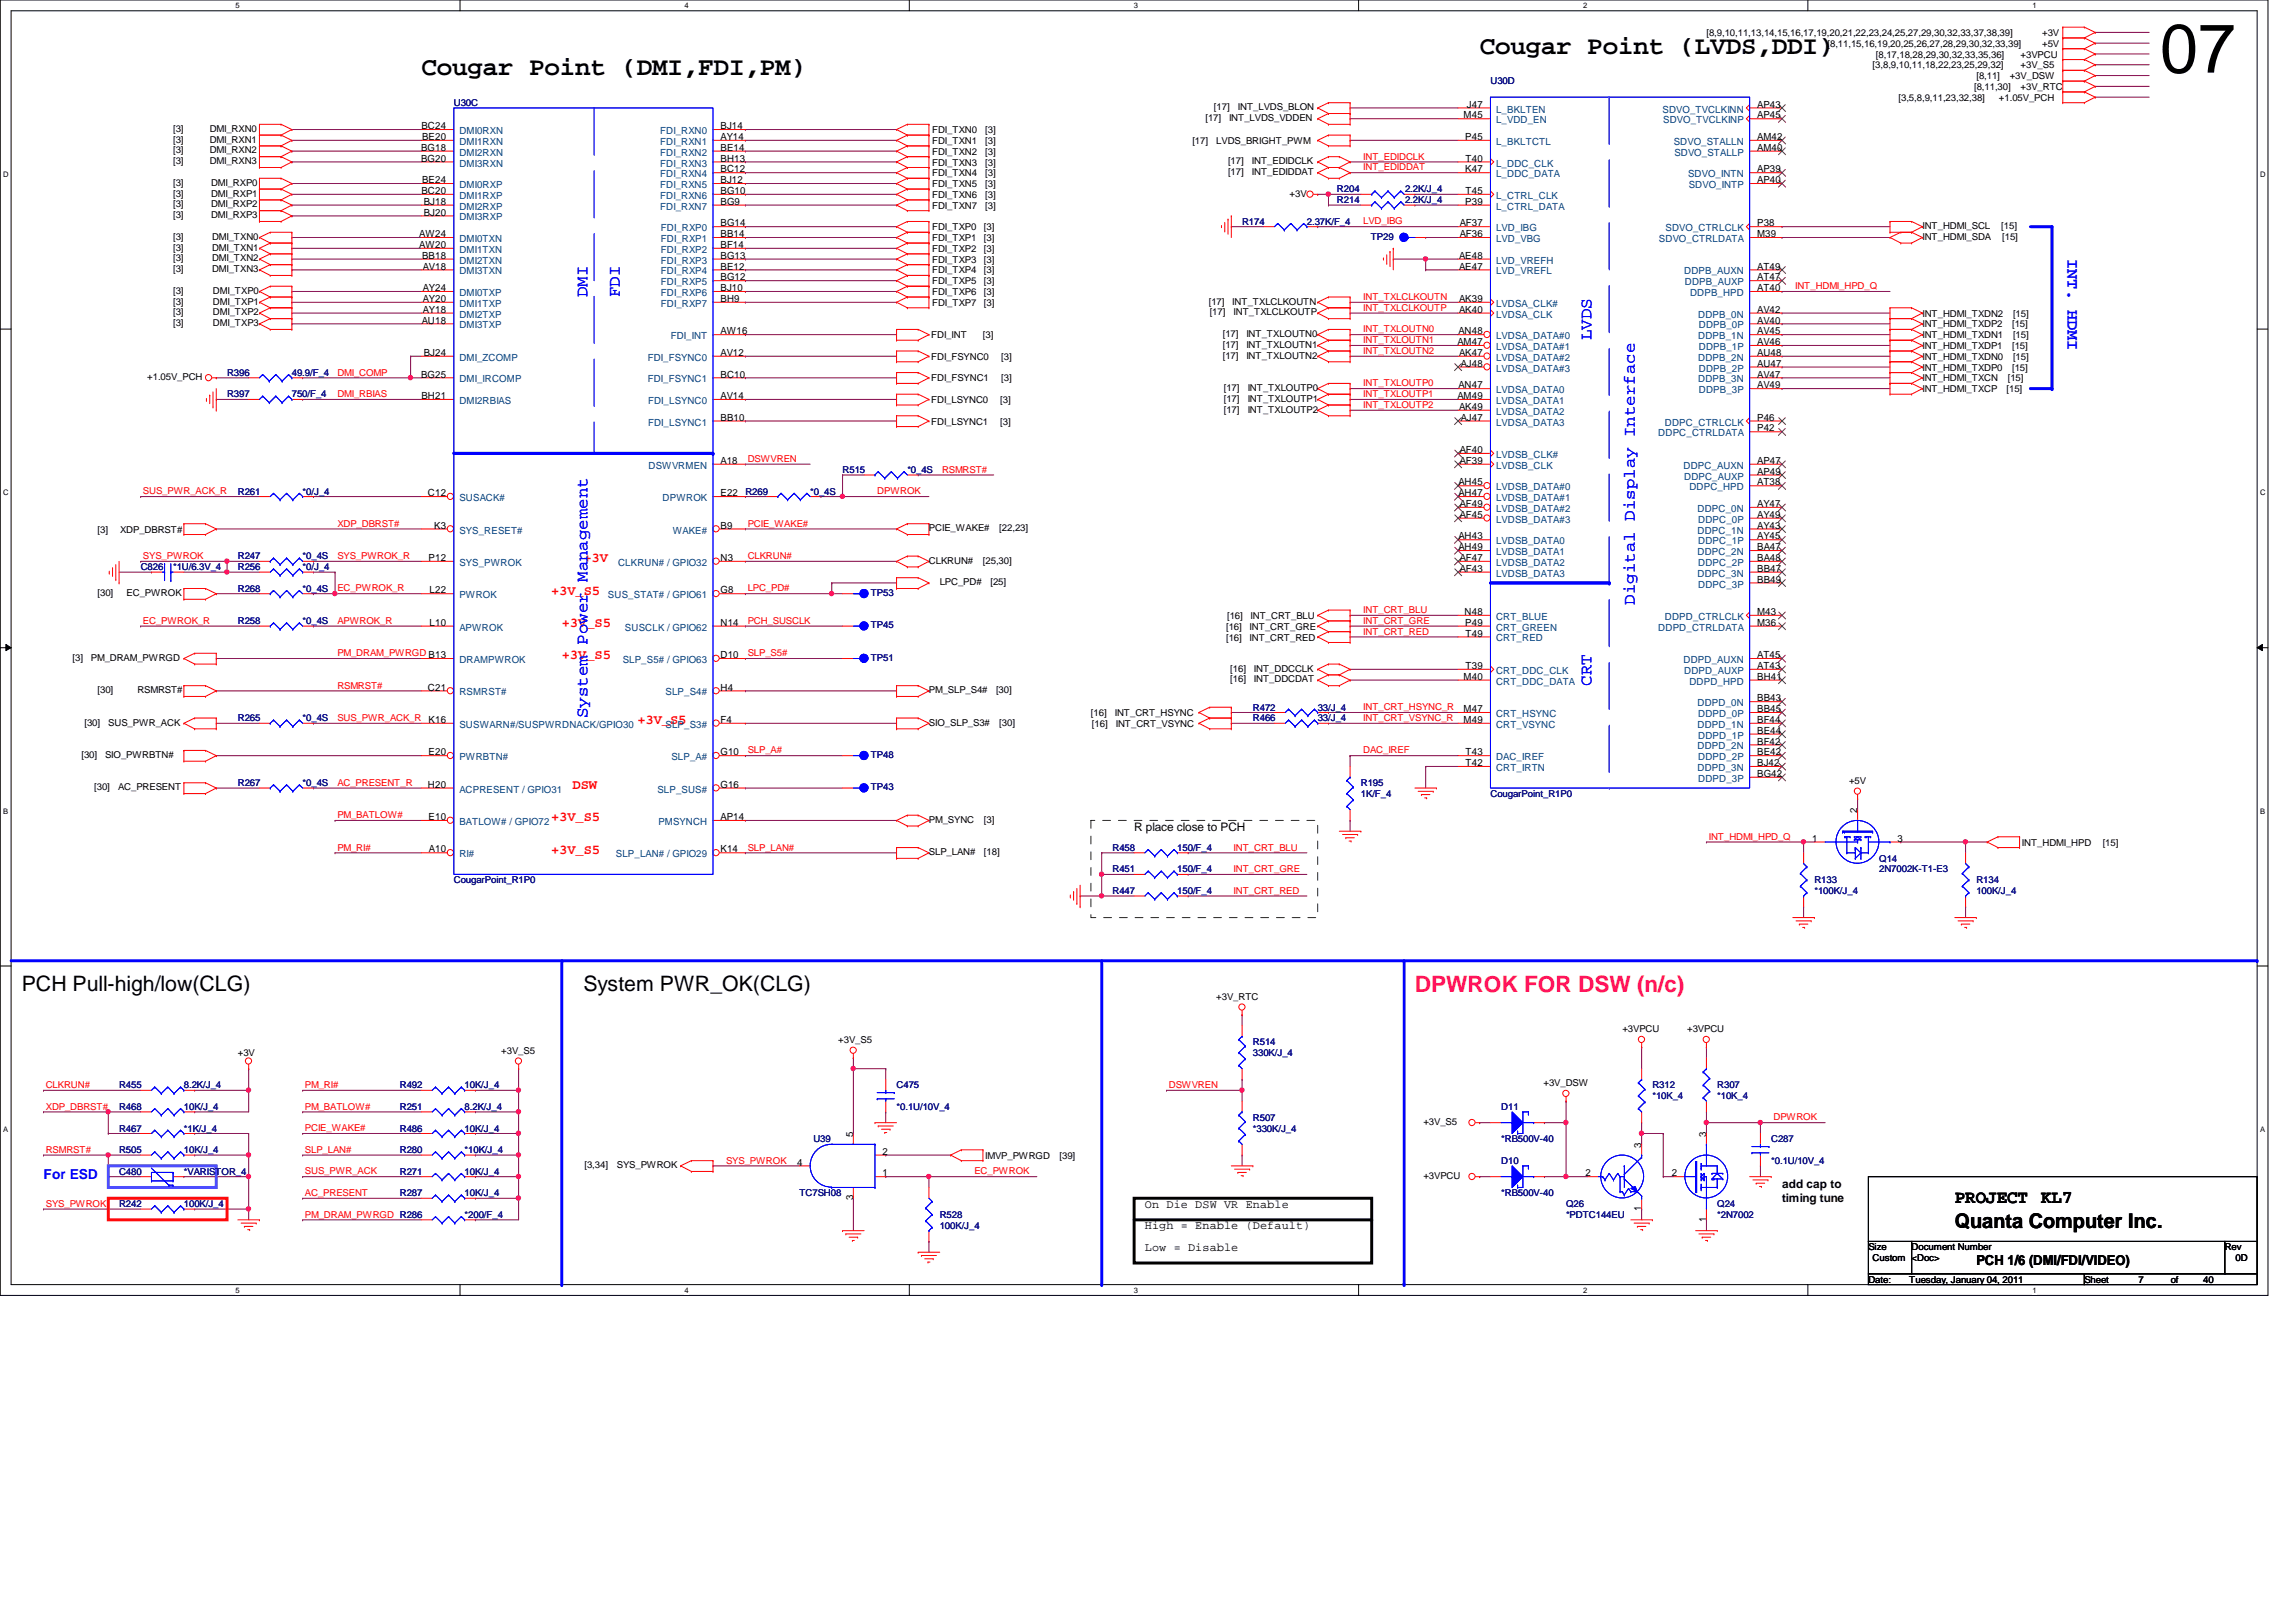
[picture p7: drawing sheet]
<svg xmlns="http://www.w3.org/2000/svg" width="297mm" height="210mm" viewBox="0 0 297 210" stroke-linecap="round" stroke-linejoin="round" font-family="sans-serif">
<defs><g id="words">
<text font-size="8.9" x="279.4" y="9.4">07</text>
<g font-size="3.3">
<text x="54.5" y="9.7">Cougar Point (DMI,FDI,PM)</text>
<text x="191.4" y="6.9">Cougar Point (LVDS,DDI)</text>
</g>
<text font-size="2.9" fill="#ff0080" x="183" y="128.4">DPWROK FOR DSW (n/c)</text>
<g font-size="2.8">
<text x="2.8" y="128.2">PCH Pull-high/low(CLG)</text>
<text x="75.5" y="128.2">System PWR_OK(CLG)</text>
</g>
<text font-size="2.6" x="252.9" y="158.9">Quanta Computer Inc.</text>
<g font-size="2.4">
<text x="252.9" y="155.6">PROJECT</text>
<text x="264.1" y="155.6">KL7</text>
</g>
<g font-size="2.2" fill="#00f">
<text x="267.5" y="33.5" transform="rotate(90 267.5 33.5)">INT. HDMI</text>
<text x="76" y="38.4" transform="rotate(-90 76 38.4)">DMI</text>
<text x="80.2" y="38.4" transform="rotate(-90 80.2 38.4)">FDI</text>
<text x="205.9" y="44" transform="rotate(-90 205.9 44)">LVDS</text>
<text x="211.5" y="78.2" transform="rotate(-90 211.5 78.2)">Digital Display Interface</text>
<text x="205.9" y="88.7" transform="rotate(-90 205.9 88.7)">CRT</text>
<text x="76" y="92.9" transform="rotate(-90 76 92.9)">System Power Management</text>
</g>
<g font-size="1.8" fill="#f00">
<text x="71.3" y="77">+3V_S5</text>
<text x="75.5" y="72.8">+3V</text>
<text x="72.7" y="81.2">+3V_S5</text>
<text x="72.7" y="85.3">+3V_S5</text>
<text x="82.5" y="93.7">+3V_S5</text>
<text x="71.3" y="106.3">+3V_S5</text>
<text x="74.1" y="102.1">DSW</text>
<text x="71.3" y="110.5">+3V_S5</text>
</g>
<text font-size="1.8" fill="#00f" x="5.6" y="152.5">For ESD</text>
<text font-size="1.8" x="255.7" y="163.7">PCH 1/6 (DMI/FDI/VIDEO)</text>
<g font-size="1.5">
<text x="146.7" y="107.6">R place close to PCH</text>
<text x="230.5" y="153.7">add cap to</text>
<text x="230.5" y="155.6">timing tune</text>
<text x="148.1" y="156.3">On Die DSW VR Enable</text>
<text x="148.1" y="159.1">High = Enable (Default)</text>
<text x="148.1" y="161.9">Low = Disable</text>
</g>
<g font-size="1.3">
<text x="54.5" y="16.7">BC24</text>
<text x="93.2" y="16.7">BJ14</text>
<text x="189.4" y="15.3">M45</text>
<text x="189.8" y="13.9">J47</text>
<text x="227.3" y="15.3">AP45</text>
<text x="227.3" y="13.9">AP43</text>
<text x="54.5" y="19.5">BG18</text>
<text x="54.5" y="20.9">BG20</text>
<text x="54.6" y="18.1">BE20</text>
<text x="54.6" y="23.7">BE24</text>
<text x="93.2" y="18.1">AY14</text>
<text x="93.2" y="19.5">BE14</text>
<text x="93.2" y="20.9">BH13</text>
<text x="93.2" y="22.3">BC12</text>
<text x="93.2" y="23.7">BJ12</text>
<text x="189.6" y="18.1">P45</text>
<text x="189.6" y="22.3">K47</text>
<text x="189.6" y="20.9">T40</text>
<text x="227.3" y="19.5">AM40</text>
<text x="227.3" y="18.1">AM42</text>
<text x="227.3" y="23.7">AP40</text>
<text x="227.3" y="22.3">AP39</text>
<text x="54.5" y="25.1">BC20</text>
<text x="54.8" y="26.5">BJ18</text>
<text x="54.8" y="27.9">BJ20</text>
<text x="93.2" y="25.1">BG10</text>
<text x="93.2" y="26.5">BG9</text>
<text x="93.2" y="29.3">BG14</text>
<text x="188.8" y="29.3">AF37</text>
<text x="189.6" y="26.5">P39</text>
<text x="189.6" y="25.1">T45</text>
<text x="227.3" y="29.3">P38</text>
<text x="54.2" y="30.7">AW24</text>
<text x="54.2" y="32.1">AW20</text>
<text x="54.6" y="33.5">BB18</text>
<text x="54.7" y="34.9">AV18</text>
<text x="93.2" y="30.7">BB14</text>
<text x="93.2" y="32.1">BF14</text>
<text x="93.2" y="33.5">BG13</text>
<text x="93.2" y="34.9">BE12</text>
<text x="188.8" y="33.5">AE48</text>
<text x="188.8" y="34.9">AE47</text>
<text x="188.8" y="30.7">AF36</text>
<text x="227.3" y="30.7">M39</text>
<text x="227.3" y="34.9">AT49</text>
<text x="54.6" y="41.9">AU18</text>
<text x="54.7" y="37.7">AY24</text>
<text x="54.7" y="39.1">AY20</text>
<text x="54.7" y="40.5">AY18</text>
<text x="93.2" y="36.3">BG12</text>
<text x="93.2" y="37.7">BJ10</text>
<text x="93.2" y="39.1">BH9</text>
<text x="188.8" y="39.1">AK39</text>
<text x="188.8" y="40.5">AK40</text>
<text x="227.3" y="40.5">AV42</text>
<text x="227.3" y="41.9">AV40</text>
<text x="227.3" y="36.3">AT47</text>
<text x="227.3" y="37.7">AT40</text>
<text x="54.8" y="46.1">BJ24</text>
<text x="93.2" y="46.1">AV12</text>
<text x="93.2" y="43.3">AW16</text>
<text x="188.5" y="44.7">AM47</text>
<text x="188.7" y="43.3">AN48</text>
<text x="188.8" y="46.1">AK47</text>
<text x="189" y="47.5">AJ48</text>
<text x="227.3" y="43.3">AV45</text>
<text x="227.3" y="46.1">AU48</text>
<text x="227.3" y="44.7">AV46</text>
<text x="227.3" y="47.5">AU47</text>
<text x="54.5" y="48.9">BG25</text>
<text x="54.5" y="51.6">BH21</text>
<text x="93.2" y="48.9">BC10</text>
<text x="93.2" y="51.6">AV14</text>
<text x="188.5" y="51.6">AM49</text>
<text x="188.7" y="50.2">AN47</text>
<text x="188.8" y="53">AK49</text>
<text x="227.3" y="48.9">AV47</text>
<text x="227.3" y="50.2">AV49</text>
<text x="93.2" y="54.4">BB10</text>
<text x="188.8" y="58.6">AF40</text>
<text x="189" y="54.4">AJ47</text>
<text x="227.3" y="54.4">P46</text>
<text x="227.3" y="55.8">P42</text>
<text x="55.4" y="64.2">C12</text>
<text x="93.2" y="64.2">E22</text>
<text x="93.2" y="60">A18</text>
<text x="188.7" y="62.8">AH45</text>
<text x="188.7" y="64.2">AH47</text>
<text x="188.8" y="60">AF39</text>
<text x="188.8" y="65.6">AF49</text>
<text x="227.3" y="65.6">AY47</text>
<text x="227.3" y="60">AP47</text>
<text x="227.3" y="61.4">AP49</text>
<text x="227.3" y="62.8">AT38</text>
<text x="56.2" y="68.4">K3</text>
<text x="93.2" y="68.4">B9</text>
<text x="188.7" y="69.8">AH43</text>
<text x="188.7" y="71.2">AH49</text>
<text x="188.8" y="67">AF45</text>
<text x="227.3" y="68.4">AY43</text>
<text x="227.3" y="71.2">BA47</text>
<text x="227.3" y="69.8">AY45</text>
<text x="227.3" y="67">AY49</text>
<text x="55.5" y="72.6">P12</text>
<text x="55.6" y="76.8">L22</text>
<text x="93.2" y="76.8">G8</text>
<text x="93.2" y="72.6">N3</text>
<text x="188.8" y="72.6">AF47</text>
<text x="188.8" y="74">AF43</text>
<text x="227.3" y="74">BB47</text>
<text x="227.3" y="72.6">BA48</text>
<text x="227.3" y="75.4">BB49</text>
<text x="55.6" y="81">L10</text>
<text x="93.2" y="81">N14</text>
<text x="189.5" y="79.6">N48</text>
<text x="189.6" y="81">P49</text>
<text x="189.6" y="82.4">T49</text>
<text x="227.3" y="79.6">M43</text>
<text x="227.3" y="81">M36</text>
<text x="55.4" y="89.4">C21</text>
<text x="93.2" y="89.4">H4</text>
<text x="93.2" y="85.2">D10</text>
<text x="189.4" y="88">M40</text>
<text x="189.6" y="86.6">T39</text>
<text x="227.3" y="85.2">AT45</text>
<text x="227.3" y="86.6">AT43</text>
<text x="227.3" y="88">BH41</text>
<text x="55.5" y="93.6">K16</text>
<text x="93.2" y="93.6">F4</text>
<text x="189.4" y="92.2">M47</text>
<text x="189.4" y="93.6">M49</text>
<text x="227.3" y="90.8">BB43</text>
<text x="227.3" y="93.6">BF44</text>
<text x="227.3" y="92.2">BB45</text>
<text x="227.3" y="95">BE44</text>
<text x="55.4" y="101.9">H20</text>
<text x="55.5" y="97.7">E20</text>
<text x="93.2" y="101.9">G16</text>
<text x="93.2" y="97.7">G10</text>
<text x="189.6" y="99.1">T42</text>
<text x="189.6" y="97.7">T43</text>
<text x="227.3" y="96.4">BF42</text>
<text x="227.3" y="99.1">BJ42</text>
<text x="227.3" y="97.7">BE42</text>
<text x="227.3" y="100.5">BG42</text>
<text x="55.5" y="106.1">E10</text>
<text x="93.2" y="106.1">AP14</text>
<text x="240.3" y="105.2" transform="rotate(-90 240.3 105.2)">2</text>
<text x="55.5" y="110.3">A10</text>
<text x="93.2" y="110.3">K14</text>
<text x="234.4" y="108.9">1</text>
<text x="245.5" y="108.9">3</text>
<text x="110.4" y="147.1" transform="rotate(-90 110.4 147.1)">5</text>
<text x="114.2" y="149.4">2</text>
<text x="212.3" y="148.5" transform="rotate(-90 212.3 148.5)">3</text>
<text x="220.7" y="147.1" transform="rotate(-90 220.7 147.1)">3</text>
<text x="103.1" y="150.8">4</text>
<text x="110.4" y="155.3" transform="rotate(-90 110.4 155.3)">3</text>
<text x="114.2" y="152.2">1</text>
<text x="205.1" y="152.2">2</text>
<text x="216.3" y="152.2">2</text>
<text x="212.3" y="156.7" transform="rotate(-90 212.3 156.7)">1</text>
<text x="220.7" y="158.1" transform="rotate(-90 220.7 158.1)">1</text>
</g>
<g font-size="1.3" fill="#004080">
<text x="59.4" y="17.4">DMI0RXN</text>
<text x="85.4" y="17.4">FDI_RXN0</text>
<text x="193.5" y="14.6">L_BKLTEN</text>
<text x="193.5" y="16">L_VDD_EN</text>
<text x="215.1" y="14.6">SDVO_TVCLKINN</text>
<text x="215.2" y="16">SDVO_TVCLKINP</text>
<text x="59.4" y="18.8">DMI1RXN</text>
<text x="59.4" y="20.2">DMI2RXN</text>
<text x="59.4" y="21.5">DMI3RXN</text>
<text x="85.4" y="18.8">FDI_RXN1</text>
<text x="85.4" y="20.2">FDI_RXN2</text>
<text x="85.4" y="21.5">FDI_RXN3</text>
<text x="85.4" y="22.9">FDI_RXN4</text>
<text x="193.5" y="18.8">L_BKLTCTL</text>
<text x="193.5" y="21.5">L_DDC_CLK</text>
<text x="193.5" y="22.9">L_DDC_DATA</text>
<text x="216.5" y="18.8">SDVO_STALLN</text>
<text x="216.6" y="20.2">SDVO_STALLP</text>
<text x="218.4" y="22.9">SDVO_INTN</text>
<text x="59.4" y="24.3">DMI0RXP</text>
<text x="59.4" y="25.7">DMI1RXP</text>
<text x="59.4" y="27.1">DMI2RXP</text>
<text x="59.4" y="28.5">DMI3RXP</text>
<text x="85.4" y="24.3">FDI_RXN5</text>
<text x="85.4" y="25.7">FDI_RXN6</text>
<text x="85.4" y="27.1">FDI_RXN7</text>
<text x="85.5" y="29.9">FDI_RXP0</text>
<text x="193.5" y="25.7">L_CTRL_CLK</text>
<text x="193.5" y="27.1">L_CTRL_DATA</text>
<text x="193.5" y="29.9">LVD_IBG</text>
<text x="215.5" y="29.9">SDVO_CTRLCLK</text>
<text x="218.5" y="24.3">SDVO_INTP</text>
<text x="59.4" y="31.3">DMI0TXN</text>
<text x="59.4" y="32.7">DMI1TXN</text>
<text x="59.4" y="34.1">DMI2TXN</text>
<text x="59.4" y="35.5">DMI3TXN</text>
<text x="85.5" y="31.3">FDI_RXP1</text>
<text x="85.5" y="32.7">FDI_RXP2</text>
<text x="85.5" y="34.1">FDI_RXP3</text>
<text x="85.5" y="35.5">FDI_RXP4</text>
<text x="193.5" y="34.1">LVD_VREFH</text>
<text x="193.5" y="35.5">LVD_VREFL</text>
<text x="193.5" y="31.3">LVD_VBG</text>
<text x="214.6" y="31.3">SDVO_CTRLDATA</text>
<text x="217.9" y="35.5">DDPB_AUXN</text>
<text x="59.4" y="38.3">DMI0TXP</text>
<text x="59.4" y="39.7">DMI1TXP</text>
<text x="59.4" y="41.1">DMI2TXP</text>
<text x="85.5" y="36.9">FDI_RXP5</text>
<text x="85.5" y="38.3">FDI_RXP6</text>
<text x="85.5" y="39.7">FDI_RXP7</text>
<text x="193.5" y="39.7">LVDSA_CLK#</text>
<text x="193.5" y="41.1">LVDSA_CLK</text>
<text x="218" y="36.9">DDPB_AUXP</text>
<text x="218.6" y="38.3">DDPB_HPD</text>
<text x="219.7" y="41.1">DDPB_0N</text>
<text x="59.4" y="42.5">DMI3TXP</text>
<text x="59.4" y="46.7">DMI_ZCOMP</text>
<text x="83.8" y="46.7">FDI_FSYNC0</text>
<text x="86.8" y="43.9">FDI_INT</text>
<text x="193.5" y="43.9">LVDSA_DATA#0</text>
<text x="193.5" y="45.3">LVDSA_DATA#1</text>
<text x="193.5" y="46.7">LVDSA_DATA#2</text>
<text x="219.7" y="43.9">DDPB_1N</text>
<text x="219.7" y="46.7">DDPB_2N</text>
<text x="219.8" y="42.5">DDPB_0P</text>
<text x="219.8" y="45.3">DDPB_1P</text>
<text x="59.4" y="49.5">DMI_IRCOMP</text>
<text x="59.4" y="52.3">DMI2RBIAS</text>
<text x="83.8" y="49.5">FDI_FSYNC1</text>
<text x="83.9" y="52.3">FDI_LSYNC0</text>
<text x="193.5" y="48.1">LVDSA_DATA#3</text>
<text x="193.5" y="50.9">LVDSA_DATA0</text>
<text x="193.5" y="52.3">LVDSA_DATA1</text>
<text x="193.5" y="53.7">LVDSA_DATA2</text>
<text x="219.7" y="49.5">DDPB_3N</text>
<text x="219.8" y="48.1">DDPB_2P</text>
<text x="219.8" y="50.9">DDPB_3P</text>
<text x="83.9" y="55.1">FDI_LSYNC1</text>
<text x="193.5" y="55.1">LVDSA_DATA3</text>
<text x="193.5" y="59.3">LVDSB_CLK#</text>
<text x="214.5" y="56.5">DDPC_CTRLDATA</text>
<text x="215.4" y="55.1">DDPC_CTRLCLK</text>
<text x="59.4" y="64.9">SUSACK#</text>
<text x="83.9" y="60.7">DSWVRMEN</text>
<text x="85.7" y="64.9">DPWROK</text>
<text x="193.5" y="60.7">LVDSB_CLK</text>
<text x="193.5" y="63.5">LVDSB_DATA#0</text>
<text x="193.5" y="64.9">LVDSB_DATA#1</text>
<text x="217.8" y="60.7">DDPC_AUXN</text>
<text x="217.9" y="62.1">DDPC_AUXP</text>
<text x="218.6" y="63.5">DDPC_HPD</text>
<text x="59.4" y="69">SYS_RESET#</text>
<text x="87" y="69">WAKE#</text>
<text x="193.5" y="66.3">LVDSB_DATA#2</text>
<text x="193.5" y="67.6">LVDSB_DATA#3</text>
<text x="193.5" y="70.4">LVDSB_DATA0</text>
<text x="193.5" y="71.8">LVDSB_DATA1</text>
<text x="219.6" y="66.3">DDPC_0N</text>
<text x="219.6" y="69">DDPC_1N</text>
<text x="219.6" y="71.8">DDPC_2N</text>
<text x="219.7" y="70.4">DDPC_1P</text>
<text x="219.7" y="67.6">DDPC_0P</text>
<text x="59.4" y="73.2">SYS_PWROK</text>
<text x="59.4" y="77.4">PWROK</text>
<text x="78.7" y="77.4">SUS_STAT# / GPIO61</text>
<text x="80" y="73.2">CLKRUN# / GPIO32</text>
<text x="193.5" y="73.2">LVDSB_DATA2</text>
<text x="193.5" y="74.6">LVDSB_DATA3</text>
<text x="219.6" y="74.6">DDPC_3N</text>
<text x="219.7" y="73.2">DDPC_2P</text>
<text x="219.7" y="76">DDPC_3P</text>
<text x="59.4" y="81.6">APWROK</text>
<text x="80.9" y="81.6">SUSCLK / GPIO62</text>
<text x="193.5" y="80.2">CRT_BLUE</text>
<text x="193.5" y="81.6">CRT_GREEN</text>
<text x="193.5" y="83">CRT_RED</text>
<text x="214.5" y="81.6">DDPD_CTRLDATA</text>
<text x="215.4" y="80.2">DDPD_CTRLCLK</text>
<text x="59.4" y="85.8">DRAMPWROK</text>
<text x="80.6" y="85.8">SLP_S5# / GPIO63</text>
<text x="193.5" y="87.2">CRT_DDC_CLK</text>
<text x="193.5" y="88.6">CRT_DDC_DATA</text>
<text x="217.8" y="85.8">DDPD_AUXN</text>
<text x="217.9" y="87.2">DDPD_AUXP</text>
<text x="218.6" y="88.6">DDPD_HPD</text>
<text x="59.4" y="94.2">SUSWARN#/SUSPWRDNACK/GPIO30</text>
<text x="59.4" y="90">RSMRST#</text>
<text x="86.1" y="94.2">SLP_S3#</text>
<text x="86.1" y="90">SLP_S4#</text>
<text x="193.5" y="92.8">CRT_HSYNC</text>
<text x="193.5" y="94.2">CRT_VSYNC</text>
<text x="219.6" y="91.4">DDPD_0N</text>
<text x="219.6" y="94.2">DDPD_1N</text>
<text x="219.7" y="92.8">DDPD_0P</text>
<text x="219.7" y="95.6">DDPD_1P</text>
<text x="59.4" y="98.4">PWRBTN#</text>
<text x="86.9" y="98.4">SLP_A#</text>
<text x="193.5" y="99.8">CRT_IRTN</text>
<text x="193.5" y="98.4">DAC_IREF</text>
<text x="219.6" y="97">DDPD_2N</text>
<text x="219.6" y="99.8">DDPD_3N</text>
<text x="219.7" y="98.4">DDPD_2P</text>
<text x="219.7" y="101.2">DDPD_3P</text>
<text x="59.4" y="102.6">ACPRESENT / GPIO31</text>
<text x="59.4" y="106.8">BATLOW# / GPIO72</text>
<text x="85" y="102.6">SLP_SUS#</text>
<text x="85.2" y="106.8">PMSYNCH</text>
<text x="59.4" y="111">RI#</text>
<text x="79.7" y="111">SLP_LAN# / GPIO29</text>
</g>
<g font-size="1.2">
<text x="220.8" y="4.7">[8,9,10,11,13,14,15,16,17,19,20,21,22,23,24,25,27,29,30,32,33,37,38,39]</text>
<text x="264.2" y="4.7">+3V</text>
<text x="236.4" y="6.1">[8,11,15,16,19,20,25,26,27,28,29,30,32,33,39]</text>
<text x="242.3" y="8.8">[3,8,9,10,11,18,22,23,25,29,32]</text>
<text x="242.7" y="7.5">[8,17,18,28,29,30,32,33,35,36]</text>
<text x="255.4" y="11.6">[8,11,30]</text>
<text x="255.7" y="10.2">[8,11]</text>
<text x="260" y="10.2">+3V_DSW</text>
<text x="261.4" y="7.5">+3VPCU</text>
<text x="261.4" y="8.8">+3V_S5</text>
<text x="261.4" y="11.6">+3V_RTC</text>
<text x="264.2" y="6.1">+5V</text>
<text x="22.4" y="17.1">[3]</text>
<text x="27.1" y="17.1">DMI_RXN0</text>
<text x="120.6" y="17.2">FDI_TXN0</text>
<text x="127.5" y="17.2">[3]</text>
<text x="156" y="15.7">[17]</text>
<text x="157.1" y="14.3">[17]</text>
<text x="159" y="15.7">INT_LVDS_VDDEN</text>
<text x="160.1" y="14.3">INT_LVDS_BLON</text>
<text x="245.6" y="13">[3,5,8,9,11,23,32,38]</text>
<text x="258.6" y="13">+1.05V_PCH</text>
<text x="22.4" y="18.5">[3]</text>
<text x="22.4" y="19.9">[3]</text>
<text x="22.4" y="21.3">[3]</text>
<text x="27.1" y="18.5">DMI_RXN1</text>
<text x="27.1" y="19.9">DMI_RXN2</text>
<text x="27.1" y="21.3">DMI_RXN3</text>
<text x="120.6" y="18.6">FDI_TXN1</text>
<text x="120.6" y="20">FDI_TXN2</text>
<text x="120.6" y="21.4">FDI_TXN3</text>
<text x="120.6" y="22.8">FDI_TXN4</text>
<text x="127.5" y="18.6">[3]</text>
<text x="127.5" y="20">[3]</text>
<text x="127.5" y="21.4">[3]</text>
<text x="127.5" y="22.8">[3]</text>
<text x="154.3" y="18.6">[17]</text>
<text x="157.3" y="18.6">LVDS_BRIGHT_PWM</text>
<text x="158.9" y="21.3">[17]</text>
<text x="158.9" y="22.6">[17]</text>
<text x="162" y="21.3">INT_EDIDCLK</text>
<text x="162" y="22.6">INT_EDIDDAT</text>
<text x="22.4" y="24">[3]</text>
<text x="22.4" y="25.4">[3]</text>
<text x="22.4" y="26.8">[3]</text>
<text x="22.4" y="28.2">[3]</text>
<text x="27.3" y="24">DMI_RXP0</text>
<text x="27.3" y="25.4">DMI_RXP1</text>
<text x="27.3" y="26.8">DMI_RXP2</text>
<text x="27.3" y="28.2">DMI_RXP3</text>
<text x="120.6" y="24.2">FDI_TXN5</text>
<text x="120.6" y="25.6">FDI_TXN6</text>
<text x="120.6" y="27">FDI_TXN7</text>
<text x="120.6" y="29.8">FDI_TXP0</text>
<text x="127.3" y="29.8">[3]</text>
<text x="127.5" y="24.2">[3]</text>
<text x="127.5" y="25.6">[3]</text>
<text x="127.5" y="27">[3]</text>
<text x="166.8" y="25.4">+3V</text>
<text x="248.7" y="29.6">INT_HDMI_SCL</text>
<text x="258.9" y="29.6">[15]</text>
<text x="22.4" y="31">[3]</text>
<text x="22.4" y="32.4">[3]</text>
<text x="22.4" y="33.8">[3]</text>
<text x="22.4" y="35.2">[3]</text>
<text x="27.4" y="31">DMI_TXN0</text>
<text x="27.4" y="32.4">DMI_TXN1</text>
<text x="27.4" y="33.8">DMI_TXN2</text>
<text x="27.4" y="35.2">DMI_TXN3</text>
<text x="120.6" y="35.4">FDI_TXP4</text>
<text x="120.6" y="31.2">FDI_TXP1</text>
<text x="120.6" y="32.6">FDI_TXP2</text>
<text x="120.6" y="34">FDI_TXP3</text>
<text x="127.3" y="35.4">[3]</text>
<text x="127.3" y="31.2">[3]</text>
<text x="127.3" y="32.6">[3]</text>
<text x="127.3" y="34">[3]</text>
<text x="248.7" y="31">INT_HDMI_SDA</text>
<text x="259" y="31">[15]</text>
<text x="22.4" y="38">[3]</text>
<text x="22.4" y="39.4">[3]</text>
<text x="22.4" y="40.8">[3]</text>
<text x="27.6" y="38">DMI_TXP0</text>
<text x="27.6" y="39.4">DMI_TXP1</text>
<text x="27.6" y="40.8">DMI_TXP2</text>
<text x="120.6" y="36.8">FDI_TXP5</text>
<text x="120.6" y="38.2">FDI_TXP6</text>
<text x="120.6" y="39.6">FDI_TXP7</text>
<text x="127.3" y="36.8">[3]</text>
<text x="127.3" y="38.2">[3]</text>
<text x="127.3" y="39.6">[3]</text>
<text x="156.4" y="39.4">[17]</text>
<text x="156.5" y="40.8">[17]</text>
<text x="159.4" y="39.4">INT_TXLCLKOUTN</text>
<text x="159.6" y="40.8">INT_TXLCLKOUTP</text>
<text x="248.7" y="41">INT_HDMI_TXDN2</text>
<text x="260.4" y="41">[15]</text>
<text x="22.4" y="42.2">[3]</text>
<text x="27.6" y="42.2">DMI_TXP3</text>
<text x="120.5" y="43.8">FDI_INT</text>
<text x="120.5" y="46.6">FDI_FSYNC0</text>
<text x="127.2" y="43.8">[3]</text>
<text x="129.5" y="46.6">[3]</text>
<text x="158.2" y="43.6">[17]</text>
<text x="158.2" y="46.4">[17]</text>
<text x="158.2" y="45">[17]</text>
<text x="161.2" y="43.6">INT_TXLOUTN0</text>
<text x="161.2" y="46.4">INT_TXLOUTN2</text>
<text x="161.2" y="45">INT_TXLOUTN1</text>
<text x="248.7" y="46.6">INT_HDMI_TXDN0</text>
<text x="248.7" y="48">INT_HDMI_TXDP0</text>
<text x="248.7" y="43.8">INT_HDMI_TXDN1</text>
<text x="248.7" y="45.2">INT_HDMI_TXDP1</text>
<text x="248.7" y="42.4">INT_HDMI_TXDP2</text>
<text x="260.3" y="48">[15]</text>
<text x="260.3" y="45.2">[15]</text>
<text x="260.3" y="42.4">[15]</text>
<text x="260.4" y="46.6">[15]</text>
<text x="260.4" y="43.8">[15]</text>
<text x="19" y="49.2">+1.05V_PCH</text>
<text x="120.5" y="49.4">FDI_FSYNC1</text>
<text x="120.5" y="52.2">FDI_LSYNC0</text>
<text x="129.4" y="52.2">[3]</text>
<text x="129.5" y="49.4">[3]</text>
<text x="158.3" y="52">[17]</text>
<text x="158.3" y="53.4">[17]</text>
<text x="158.3" y="50.6">[17]</text>
<text x="161.4" y="52">INT_TXLOUTP1</text>
<text x="161.4" y="53.4">INT_TXLOUTP2</text>
<text x="161.4" y="50.6">INT_TXLOUTP0</text>
<text x="248.7" y="49.4">INT_HDMI_TXCN</text>
<text x="248.7" y="50.8">INT_HDMI_TXCP</text>
<text x="259.6" y="50.8">[15]</text>
<text x="259.8" y="49.4">[15]</text>
<text x="120.5" y="54.9">FDI_LSYNC1</text>
<text x="129.4" y="54.9">[3]</text>
<text x="12.6" y="68.9">[3]</text>
<text x="15.5" y="68.9">XDP_DBRST#</text>
<text x="120.2" y="68.7">PCIE_WAKE#</text>
<text x="129.3" y="68.7">[22,23]</text>
<text x="12.6" y="77.1">[30]</text>
<text x="16.4" y="77.1">EC_PWROK</text>
<text x="120.2" y="72.9">CLKRUN#</text>
<text x="121.6" y="75.7">LPC_PD#</text>
<text x="127.2" y="72.9">[25,30]</text>
<text x="128.1" y="75.7">[25]</text>
<text x="158.6" y="82.9">[16]</text>
<text x="158.6" y="81.5">[16]</text>
<text x="158.7" y="80.1">[16]</text>
<text x="161.7" y="82.9">INT_CRT_RED</text>
<text x="161.7" y="81.5">INT_CRT_GRE</text>
<text x="161.8" y="80.1">INT_CRT_BLU</text>
<text x="9.4" y="85.5">[3]</text>
<text x="11.8" y="85.5">PM_DRAM_PWRGD</text>
<text x="12.6" y="89.7">[30]</text>
<text x="17.8" y="89.7">RSMRST#</text>
<text x="120.2" y="89.7">PM_SLP_S4#</text>
<text x="128.9" y="89.7">[30]</text>
<text x="159.2" y="88.3">[16]</text>
<text x="159.2" y="86.9">[16]</text>
<text x="162.2" y="88.3">INT_DDCDAT</text>
<text x="162.2" y="86.9">INT_DDCCLK</text>
<text x="10.9" y="93.9">[30]</text>
<text x="14" y="93.9">SUS_PWR_ACK</text>
<text x="120.2" y="93.9">SIO_SLP_S3#</text>
<text x="129.3" y="93.9">[30]</text>
<text x="141.1" y="92.7">[16]</text>
<text x="141.3" y="94.1">[16]</text>
<text x="144.2" y="92.7">INT_CRT_HSYNC</text>
<text x="144.4" y="94.1">INT_CRT_VSYNC</text>
<text x="10.5" y="98.1">[30]</text>
<text x="13.6" y="98.1">SIO_PWRBTN#</text>
<text x="239.2" y="101.4">+5V</text>
<text x="12.2" y="102.3">[30]</text>
<text x="15.3" y="102.3">AC_PRESENT</text>
<text x="120.2" y="106.5">PM_SYNC</text>
<text x="127.3" y="106.5">[3]</text>
<text x="120.2" y="110.7">SLP_LAN#</text>
<text x="127.3" y="110.7">[18]</text>
<text x="261.6" y="109.4">INT_HDMI_HPD</text>
<text x="272" y="109.4">[15]</text>
<text x="157.3" y="129.4">+3V_RTC</text>
<text x="30.8" y="136.7">+3V</text>
<text x="64.9" y="136.4">+3V_S5</text>
<text x="108.5" y="135">+3V_S5</text>
<text x="209.9" y="133.6">+3VPCU</text>
<text x="218.3" y="133.6">+3VPCU</text>
<text x="199.7" y="140.5">+3V_DSW</text>
<text x="127.5" y="149.9">IMVP_PWRGD</text>
<text x="137.1" y="149.9">[39]</text>
<text x="184.1" y="145.6">+3V_S5</text>
<text x="75.6" y="151.2">[3,34]</text>
<text x="79.8" y="151.2">SYS_PWROK</text>
<text x="184.1" y="152.6">+3VPCU</text>
<text x="241.7" y="161.8">Size</text>
<text x="247.3" y="161.8">Document Number</text>
<text x="287.8" y="161.8">Rev</text>
<text x="241.7" y="166">Date:</text>
<text x="242.3" y="163.2">Custom</text>
<text x="247" y="166">Tuesday, January 04, 2011</text>
<text x="247.3" y="163.2">&lt;Doc&gt;</text>
<text x="269.7" y="166">Sheet</text>
<text x="276.6" y="166">7</text>
<text x="280.8" y="166">of</text>
<text x="285" y="166">40</text>
<text x="289.2" y="163.2">0D</text>
</g>
<g font-size="1.2" fill="#000080">
<text x="192.8" y="10.9">U30D</text>
<text x="58.7" y="13.7">U30C</text>
<text x="160.7" y="29.1">R174</text>
<text x="169.1" y="29.1">2.37K/F_4</text>
<text x="173" y="24.9">R204</text>
<text x="173" y="26.3">R214</text>
<text x="181.8" y="24.9">2.2K/J_4</text>
<text x="181.8" y="26.3">2.2K/J_4</text>
<text x="177.3" y="31">TP29</text>
<text x="29.4" y="48.6">R396</text>
<text x="29.4" y="51.4">R397</text>
<text x="37.8" y="48.6">49.9/F_4</text>
<text x="37.8" y="51.4">750/F_4</text>
<text x="30.8" y="64">R261</text>
<text x="39.2" y="64">*0/J_4</text>
<text x="96.4" y="64">R269</text>
<text x="104.8" y="64">*0_4S</text>
<text x="109" y="61.2">R515</text>
<text x="117.4" y="61.2">*0_4S</text>
<text x="18.2" y="73.8">C826</text>
<text x="22.4" y="73.8">*1U/6.3V_4</text>
<text x="30.8" y="72.4">R247</text>
<text x="30.8" y="76.6">R268</text>
<text x="30.8" y="73.8">R256</text>
<text x="39.2" y="72.4">*0_4S</text>
<text x="39.2" y="76.6">*0_4S</text>
<text x="39.2" y="73.8">*0/J_4</text>
<text x="112.6" y="77.1">TP53</text>
<text x="30.8" y="80.8">R258</text>
<text x="39.2" y="80.8">*0_4S</text>
<text x="112.6" y="81.3">TP45</text>
<text x="112.6" y="85.5">TP51</text>
<text x="30.8" y="93.3">R265</text>
<text x="39.2" y="93.3">*0_4S</text>
<text x="162.1" y="91.9">R472</text>
<text x="162.1" y="93.3">R466</text>
<text x="170.5" y="91.9">33/J_4</text>
<text x="170.5" y="93.3">33/J_4</text>
<text x="30.8" y="101.7">R267</text>
<text x="39.2" y="101.7">*0_4S</text>
<text x="112.6" y="98.1">TP48</text>
<text x="176.1" y="101.7">R195</text>
<text x="112.6" y="102.3">TP43</text>
<text x="176.1" y="103.1">1K/F_4</text>
<text x="192.8" y="103.1">CougarPoint_R1P0</text>
<text x="143.9" y="112.9">R451</text>
<text x="143.9" y="110.1">R458</text>
<text x="152.3" y="112.9">150/F_4</text>
<text x="152.3" y="110.1">150/F_4</text>
<text x="243.1" y="111.5">Q14</text>
<text x="243.1" y="112.9">2N7002K-T1-E3</text>
<text x="58.7" y="114.3">CougarPoint_R1P0</text>
<text x="143.9" y="115.7">R447</text>
<text x="152.3" y="115.7">150/F_4</text>
<text x="234.7" y="114.3">R133</text>
<text x="234.7" y="115.7">*100K/J_4</text>
<text x="255.7" y="114.3">R134</text>
<text x="255.7" y="115.7">100K/J_4</text>
<text x="162.1" y="135.3">R514</text>
<text x="162.1" y="136.7">330K/J_4</text>
<text x="15.4" y="140.8">R455</text>
<text x="15.4" y="143.6">R468</text>
<text x="23.8" y="140.8">8.2K/J_4</text>
<text x="23.8" y="143.6">10K/J_4</text>
<text x="51.7" y="143.6">R251</text>
<text x="51.7" y="140.8">R492</text>
<text x="60.1" y="143.6">8.2K/J_4</text>
<text x="60.1" y="140.8">10K/J_4</text>
<text x="116" y="140.8">C475</text>
<text x="116" y="143.6">*0.1U/10V_4</text>
<text x="194.2" y="143.6">D11</text>
<text x="213.8" y="140.8">R312</text>
<text x="213.8" y="142.2">*10K_4</text>
<text x="222.2" y="140.8">R307</text>
<text x="222.2" y="142.2">*10K_4</text>
<text x="15.4" y="146.4">R467</text>
<text x="15.4" y="149.2">R505</text>
<text x="23.8" y="146.4">*1K/J_4</text>
<text x="23.8" y="149.2">10K/J_4</text>
<text x="51.7" y="146.4">R486</text>
<text x="51.7" y="149.2">R280</text>
<text x="60.1" y="146.4">10K/J_4</text>
<text x="60.1" y="149.2">*10K/J_4</text>
<text x="105.2" y="147.8">U39</text>
<text x="162.1" y="145">R507</text>
<text x="162.1" y="146.4">*330K/J_4</text>
<text x="194.2" y="147.8">*RB500V-40</text>
<text x="229.1" y="147.8">C287</text>
<text x="15.4" y="152">C480</text>
<text x="23.8" y="152">*VARISTOR_4</text>
<text x="51.7" y="152">R271</text>
<text x="51.7" y="154.8">R287</text>
<text x="60.1" y="152">10K/J_4</text>
<text x="60.1" y="154.8">10K/J_4</text>
<text x="103.4" y="154.8">TC7SH08</text>
<text x="194.2" y="150.6">D10</text>
<text x="194.2" y="154.8">*RB500V-40</text>
<text x="229.1" y="150.6">*0.1U/10V_4</text>
<text x="15.4" y="156.2">R242</text>
<text x="23.8" y="156.2">100K/J_4</text>
<text x="60.1" y="157.6">*200/F_4</text>
<text x="121.6" y="157.6">R528</text>
<text x="121.6" y="159">100K/J_4</text>
<text x="202.6" y="156.2">Q26</text>
<text x="202.6" y="157.6">*PDTC144EU</text>
<text x="222.2" y="156.2">Q24</text>
<text x="222.2" y="157.6">*2N7002</text>
</g>
<g font-size="1.2" fill="#f00">
<text x="176.4" y="20.7">INT_EDIDCLK</text>
<text x="176.4" y="22.1">INT_EDIDDAT</text>
<text x="176.4" y="29">LVD_IBG</text>
<text x="176.4" y="40.2">INT_TXLCLKOUTP</text>
<text x="176.4" y="38.8">INT_TXLCLKOUTN</text>
<text x="232.2" y="37.4">INT_HDMI_HPD_Q</text>
<text x="176.4" y="43">INT_TXLOUTN0</text>
<text x="176.4" y="45.8">INT_TXLOUTN2</text>
<text x="176.4" y="44.4">INT_TXLOUTN1</text>
<text x="43.6" y="48.6">DMI_COMP</text>
<text x="43.6" y="51.4">DMI_RBIAS</text>
<text x="176.4" y="50">INT_TXLOUTP0</text>
<text x="176.4" y="52.8">INT_TXLOUTP2</text>
<text x="176.4" y="51.4">INT_TXLOUTP1</text>
<text x="96.7" y="59.8">DSWVREN</text>
<text x="18.5" y="64">SUS_PWR_ACK_R</text>
<text x="113.5" y="64">DPWROK</text>
<text x="121.9" y="61.2">RSMRST#</text>
<text x="43.6" y="68.2">XDP_DBRST#</text>
<text x="96.7" y="68.2">PCIE_WAKE#</text>
<text x="18.5" y="72.3">SYS_PWROK</text>
<text x="43.6" y="72.3">SYS_PWROK_R</text>
<text x="43.6" y="76.5">EC_PWROK_R</text>
<text x="96.7" y="72.3">CLKRUN#</text>
<text x="96.7" y="76.5">LPC_PD#</text>
<text x="18.5" y="80.7">EC_PWROK_R</text>
<text x="43.6" y="80.7">APWROK_R</text>
<text x="96.7" y="80.7">PCH_SUSCLK</text>
<text x="176.4" y="82.1">INT_CRT_RED</text>
<text x="176.4" y="79.3">INT_CRT_BLU</text>
<text x="176.4" y="80.7">INT_CRT_GRE</text>
<text x="43.6" y="84.9">PM_DRAM_PWRGD B13</text>
<text x="43.6" y="89.1">RSMRST#</text>
<text x="96.7" y="84.9">SLP_S5#</text>
<text x="43.6" y="93.3">SUS_PWR_ACK_R</text>
<text x="176.4" y="91.9">INT_CRT_HSYNC_R</text>
<text x="176.4" y="93.3">INT_CRT_VSYNC_R</text>
<text x="43.6" y="101.7">AC_PRESENT_R</text>
<text x="96.7" y="97.5">SLP_A#</text>
<text x="176.4" y="97.5">DAC_IREF</text>
<text x="43.6" y="105.9">PM_BATLOW#</text>
<text x="43.6" y="110.1">PM_RI#</text>
<text x="96.7" y="110.1">SLP_LAN#</text>
<text x="159.6" y="112.9">INT_CRT_GRE</text>
<text x="159.6" y="110.1">INT_CRT_BLU</text>
<text x="221.1" y="108.7">INT_HDMI_HPD_Q</text>
<text x="159.6" y="115.7">INT_CRT_RED</text>
<text x="5.9" y="140.8">CLKRUN#</text>
<text x="5.9" y="143.6">XDP_DBRST#</text>
<text x="39.5" y="140.8">PM_RI#</text>
<text x="39.5" y="143.6">PM_BATLOW#</text>
<text x="151.2" y="140.8">DSWVREN</text>
<text x="5.9" y="149.2">RSMRST#</text>
<text x="39.5" y="146.4">PCIE_WAKE#</text>
<text x="39.5" y="149.2">SLP_LAN#</text>
<text x="229.4" y="145">DPWROK</text>
<text x="39.5" y="154.8">AC_PRESENT</text>
<text x="39.5" y="152">SUS_PWR_ACK</text>
<text x="93.9" y="150.6">SYS_PWROK</text>
<text x="126.1" y="152">EC_PWROK</text>
<text x="5.9" y="156.2">SYS_PWROK</text>
<text x="39.5" y="157.6">PM_DRAM_PWRGD R286</text>
</g>
<g font-size="1">
<text x="30.5" y="1.1">5</text>
<text x="88.6" y="1.1">4</text>
<text x="146.7" y="1.1">3</text>
<text x="204.8" y="1.1">2</text>
<text x="262.9" y="1.1">1</text>
<text x=".4" y="22.9">D</text>
<text x="292.4" y="22.9">D</text>
<text x=".4" y="64.1">C</text>
<text x="292.4" y="64.1">C</text>
<text x=".4" y="105.3">B</text>
<text x="292.4" y="105.3">B</text>
<text x=".4" y="146.5">A</text>
<text x="292.4" y="146.5">A</text>
<text x="30.5" y="167.3">5</text>
<text x="88.6" y="167.3">4</text>
<text x="146.7" y="167.3">3</text>
<text x="204.8" y="167.3">2</text>
<text x="262.9" y="167.3">1</text>
</g>
</g></defs>
<path d="M0 0h293.4v167.6h-293.4zM1.4 1.4h290.6v164.8h-290.6z" fill="none" stroke="#000" stroke-width=".13"/>
<g fill="#fff">
<path d="M30.5 .2h.5v1.1h-.5z"/>
<path d="M30.5 166.4h.5v1.1h-.5z"/>
</g>
<path d="M59.5 0v1.4M59.5 166.2v1.4" fill="none" stroke="#000" stroke-width=".13"/>
<g fill="#fff">
<path d="M88.6 .2h.5v1.1h-.5z"/>
<path d="M88.6 166.4h.5v1.1h-.5z"/>
</g>
<path d="M117.6 0v1.4M117.6 166.2v1.4" fill="none" stroke="#000" stroke-width=".13"/>
<g fill="#fff">
<path d="M146.7 .2h.5v1.1h-.5z"/>
<path d="M146.7 166.4h.5v1.1h-.5z"/>
</g>
<path d="M175.8 0v1.4M175.8 166.2v1.4" fill="none" stroke="#000" stroke-width=".13"/>
<g fill="#fff">
<path d="M204.8 .2h.6v1.1h-.6z"/>
<path d="M204.8 166.4h.6v1.1h-.6z"/>
</g>
<path d="M233.9 0v1.4M233.9 166.2v1.4" fill="none" stroke="#000" stroke-width=".13"/>
<g fill="#fff">
<path d="M262.9 .2h.6v1.1h-.6z"/>
<path d="M262.9 166.4h.6v1.1h-.6z"/>
<path d="M.4 22h.7v1.1h-.7z"/>
<path d="M292.4 22h.7v1.1h-.7z"/>
<path d="M.4 63.2h.7v1.1h-.7z"/>
<path d="M292.4 63.2h.7v1.1h-.7z"/>
</g>
<path d="M0 42.6h1.4M292 42.6h1.4" fill="none" stroke="#000" stroke-width=".13"/>
<g fill="#fff">
<path d="M.4 104.4h.7v1.1h-.7z"/>
<path d="M292.4 104.4h.6v1.1h-.6z"/>
</g>
<path d="M0 83.8h1.4M.8 83.4l.6 .4-.6 .4zM292 83.8l.7-.4v.8zM292 83.8h1.4" fill="none" stroke="#000" stroke-width=".13"/>
<path d="M.8 83.4l.6 .4-.6 .4zM292 83.8l.7-.4v.8z" fill="#000"/>
<g fill="#fff">
<path d="M.4 145.6h.7v1.1h-.7z"/>
<path d="M292.4 145.6h.6v1.1h-.6z"/>
</g>
<path d="M0 125h1.4M292 125h1.4" fill="none" stroke="#000" stroke-width=".13"/>
<g fill="none" stroke="#800040" stroke-width=".13">
<path d="M37.8 16.8h.1M37.8 18.2h.1M37.8 19.6h.1M37.8 16.8h16.7M37.8 18.2h16.7M37.8 19.6h16.7M37.8 23.7h.1M37.8 25.1h.1M37.8 26.5h.1M37.8 27.9h.1M37.8 30.7h.1M37.8 32.1h.1"/>
<path d="M37.8 33.5h.1M37.8 34.9h.1M37.8 37.7h.1M37.8 39.1h.1M37.8 21h.1M37.8 23.7h16.7M37.8 25.1h16.7M37.8 26.5h16.7M37.8 27.9h16.7M37.8 30.7h16.7M37.8 32.1h16.7M37.8 33.5h16.7"/>
<path d="M37.8 34.9h16.7M37.8 37.7h16.7M37.8 39.1h16.7M37.8 21h16.7M28 48.9h.1M28 48.9h4.2M37.8 40.5h.1M37.8 41.9h.1M37.8 40.5h16.7M37.8 41.9h16.7M53.1 46.1h.1M53.1 48.9h.1"/>
<path d="M53.1 48.9h1.4M53.1 46.1h1.4M53.1 46.1v2.8M28 85.2h.1M28 89.4h.1M28 97.8h.1M28 85.2h26.5M28 89.4h26.5M28 97.8h26.5M40.6 93.6h.1M40.6 93.6h13.9M174.7 97.8h.1"/>
<path d="M174.7 97.8h13.9M174.7 97.8v1.4M184.4 99.2h.1M184.4 99.2h4.2M184.4 99.2v2.8M96.4 106.2h.1M96.4 106.2h19.6M174.7 106.2h.1M174.7 106.2v1.4"/>
</g>
<circle cx="53.1" cy="48.9" r=".29" fill="#f0f"/>
<circle cx="53.1" cy="48.9" r=".29" fill="none" stroke="#f0f" stroke-width=".13"/>
<g fill="none" stroke="#800040" stroke-width=".13">
<path d="M96.4 18.2h.1M96.4 16.8h.1M96.4 19.6h.1M96.4 18.2h19.6M96.4 16.8h19.6M96.4 19.6h19.6M96.4 22.4h.1M96.4 23.7h.1M96.4 25.1h.1M96.4 26.5h.1M96.4 34.9h.1M96.4 36.3h.1"/>
<path d="M96.4 37.7h.1M96.4 30.7h.1M96.4 39.1h.1M96.4 29.3h.1M96.4 32.1h.1M96.4 33.5h.1M96.4 21h.1M96.4 22.4h19.6M96.4 23.7h19.6M96.4 25.1h19.6M96.4 26.5h19.6M96.4 34.9h19.6"/>
<path d="M96.4 36.3h19.6M96.4 37.7h19.6M96.4 30.7h19.6M96.4 39.1h19.6M96.4 29.3h19.6M96.4 32.1h19.6M96.4 33.5h19.6M96.4 21h19.6M28 51.7h.1M28 51.7h4.2M39.2 48.9h.1M39.2 51.7h.1"/>
<path d="M39.2 48.9h13.9M39.2 51.7h15.3M96.4 43.3h.1M96.4 46.1h.1M96.4 48.9h.1M96.4 51.7h.1M96.4 54.5h.1M96.4 48.9h19.6M96.4 51.7h19.6M96.4 43.3h19.6M96.4 46.1h19.6M96.4 54.5h19.6"/>
<path d="M28 76.8h.1M28 76.8h5.6M43.3 76.8h.1M43.3 76.8h11.2M18.2 81h.1M18.2 81h15.4"/>
</g>
<circle cx="43.3" cy="76.8" r=".29" fill="#f0f"/>
<circle cx="43.3" cy="76.8" r=".29" fill="none" stroke="#f0f" stroke-width=".13"/>
<path d="M29.4 72.6h.1M29.4 72.6h4.2M40.6 72.6h.1M40.6 72.6h13.9" fill="none" stroke="#800040" stroke-width=".13"/>
<circle cx="29.3" cy="72.6" r=".29" fill="#f0f"/>
<circle cx="29.3" cy="72.6" r=".29" fill="none" stroke="#f0f" stroke-width=".13"/>
<path d="M28 68.5h.1M28 68.5h26.5M96.4 60.1h.1M96.4 60.1h8.4M109 64.3h.1M109 64.3h11.2M40.6 81h.1M40.6 81h13.9M43.3 106.2h.1M43.3 110.4h.1M43.3 106.2h11.2M43.3 110.4h11.2" fill="none" stroke="#800040" stroke-width=".13"/>
<circle cx="109" cy="64.2" r=".29" fill="#f0f"/>
<circle cx="109" cy="64.2" r=".29" fill="none" stroke="#f0f" stroke-width=".13"/>
<path d="M96.4 68.5h.1M96.4 72.6h.1M96.4 68.5h19.6M96.4 72.6h19.6M107.6 76.8h.1M107.6 76.8h1.4M109 61.5h.1M109 61.5h2.8M109 61.5v2.8M118.8 61.5h.1M118.8 61.5h9.8" fill="none" stroke="#800040" stroke-width=".13"/>
<circle cx="107.6" cy="76.8" r=".29" fill="#f0f"/>
<circle cx="107.6" cy="76.8" r=".29" fill="none" stroke="#f0f" stroke-width=".13"/>
<g fill="none" stroke="#800040" stroke-width=".13">
<path d="M174.7 15.4h.1M174.7 14h.1M174.7 18.2h.1M174.7 15.4h13.9M174.7 14h13.9M174.7 18.2h13.9M171.9 25.1h.1M171.9 25.1v1.4M174.7 21h.1M174.7 22.4h.1M174.7 21h13.9M174.7 22.4h13.9"/>
<path d="M183 25.1h.1M183 26.5h.1M183 25.1h5.6M183 26.5h5.6M96.4 81h.1M96.4 81h12.6"/>
</g>
<circle cx="171.8" cy="25.1" r=".29" fill="#f0f"/>
<circle cx="171.8" cy="25.1" r=".29" fill="none" stroke="#f0f" stroke-width=".13"/>
<g fill="none" stroke="#800040" stroke-width=".13">
<path d="M159.3 29.3h.1M159.3 29.3h4.2M170.5 25.1h.1M170.5 29.3h.1M170.5 25.1h5.6M170.5 29.3h18.1M171.9 25.1h.1M171.9 26.5h.1M171.9 26.5h4.2M180.3 33.5h.1M180.3 33.5h8.3M184.4 33.5h.1"/>
<path d="M184.4 33.5v1.4"/>
</g>
<circle cx="184.4" cy="33.5" r=".29" fill="#f0f"/>
<circle cx="184.4" cy="33.5" r=".29" fill="none" stroke="#f0f" stroke-width=".13"/>
<g fill="none" stroke="#800040" stroke-width=".13">
<path d="M174.7 39.1h.1M174.7 39.1h13.9M184.4 34.9h.1M184.4 30.7h.1M184.4 34.9h4.2M184.4 30.7h4.2M230.5 30.7h.1M230.5 29.3h.1M230.5 37.7h.1M230.5 30.7h14M230.5 29.3h14M230.5 37.7h14"/>
<path d="M174.7 40.5h.1M174.7 43.3h.1M174.7 46.1h.1M174.7 44.7h.1M174.7 50.3h.1M174.7 53.1h.1M174.7 51.7h.1M174.7 40.5h13.9M174.7 43.3h13.9M174.7 46.1h13.9M174.7 44.7h13.9M174.7 50.3h13.9"/>
<path d="M174.7 53.1h13.9M174.7 51.7h13.9M230.5 40.5h.1M230.5 41.9h.1M230.5 43.3h.1M230.5 44.7h.1M230.5 46.1h.1M230.5 47.5h.1M230.5 48.9h.1M230.5 50.3h.1M230.5 40.5h14M230.5 43.3h14"/>
<path d="M230.5 46.1h14M230.5 44.7h14M230.5 50.3h14M230.5 41.9h14M230.5 47.5h14M230.5 48.9h14M18.2 72.6h.1M18.2 72.6h11.2M29.4 74h.1M29.4 72.6h.1M29.4 74h4.2M29.4 72.6v1.4"/>
<path d="M40.6 74h.1M40.6 76.8h.1M40.6 74h2.7M43.3 74h.1M43.3 74v2.8h-2.7M96.4 64.3h.1M96.4 64.3h2.8M106.2 64.3h.1M106.2 64.3h2.8M174.7 79.6h.1M174.7 79.6h13.9M159.3 92.2h.1"/>
<path d="M159.3 93.6h.1M159.3 92.2h5.6M159.3 93.6h5.6M171.9 92.2h.1M171.9 93.6h.1M171.9 92.2h16.7M171.9 93.6h16.7M174.7 82.4h.1M174.7 81h.1M174.7 88h.1M174.7 86.6h.1M174.7 82.4h13.9"/>
<path d="M174.7 81h13.9M174.7 88h13.9M174.7 86.6h13.9M114.6 152.3h.1M114.6 152.3h19.6M120.2 152.3h.1M120.2 160.7h.1M120.2 160.7v1.4"/>
</g>
<circle cx="120.1" cy="152.2" r=".29" fill="#f0f"/>
<circle cx="120.1" cy="152.2" r=".29" fill="none" stroke="#f0f" stroke-width=".13"/>
<path d="M160.7 131.3h.1M160.7 131.3v1.4M114.6 149.5h.1M114.6 149.5h8.4M120.2 152.3h.1M120.2 152.3v1.4M150.9 141.1h.1M150.9 141.1h9.8M160.7 141.1h.1M160.7 141.1v1.4" fill="none" stroke="#800040" stroke-width=".13"/>
<circle cx="160.7" cy="141.1" r=".29" fill="#f0f"/>
<circle cx="160.7" cy="141.1" r=".29" fill="none" stroke="#f0f" stroke-width=".13"/>
<g fill="none" stroke="#800040" stroke-width=".13">
<path d="M139.7 116h.1M142.5 110.4h.1M142.5 113.2h.1M142.5 110.4v5.6h-2.8M153.7 113.2h.1M153.7 116h.1M153.7 110.4h.1M153.7 113.2h15.4M153.7 116h15.4M153.7 110.4h15.4M160.7 139.7h.1M160.7 139.7v1.4"/>
<path d="M160.7 149.5h.1M160.7 149.5v1.4"/>
</g>
<circle cx="142.5" cy="115.9" r=".29" fill="#f0f"/>
<circle cx="142.5" cy="115.9" r=".29" fill="none" stroke="#f0f" stroke-width=".13"/>
<circle cx="142.5" cy="113.1" r=".29" fill="#f0f"/>
<circle cx="142.5" cy="113.1" r=".29" fill="none" stroke="#f0f" stroke-width=".13"/>
<g fill="none" stroke="#800040" stroke-width=".13">
<path d="M142.5 116h.1M142.5 110.4h.1M142.5 113.2h.1M142.5 116h4.2M142.5 110.4h4.2M142.5 113.2h4.2M110.4 138.3h.1M110.4 136.9h.1M110.4 138.3h4.2M110.4 136.9v9.8M114.6 138.3h.1M114.6 138.3v1.4"/>
<path d="M92.2 150.9h.1M92.2 150.9h11.2M114.6 143.9h.1M114.6 143.9v1.4"/>
</g>
<circle cx="110.4" cy="138.3" r=".29" fill="#f0f"/>
<circle cx="110.4" cy="138.3" r=".29" fill="none" stroke="#f0f" stroke-width=".13"/>
<path d="M32.2 156.5h.1M32.2 156.5v1.4M110.4 155.1h.1M110.4 155.1v4.2" fill="none" stroke="#800040" stroke-width=".13"/>
<circle cx="32.1" cy="156.4" r=".29" fill="#f0f"/>
<circle cx="32.1" cy="156.4" r=".29" fill="none" stroke="#f0f" stroke-width=".13"/>
<path d="M25.2 146.7h.1M25.2 143.9h.1M25.2 146.7h7M32.2 146.7h.1M32.2 141.1h.1M32.2 141.1v2.8h-7M32.2 146.7v2.8" fill="none" stroke="#800040" stroke-width=".13"/>
<circle cx="32.1" cy="141.1" r=".29" fill="#f0f"/>
<circle cx="32.1" cy="141.1" r=".29" fill="none" stroke="#f0f" stroke-width=".13"/>
<path d="M14 143.9h.1M14 143.9h4.2" fill="none" stroke="#800040" stroke-width=".13"/>
<circle cx="14" cy="143.9" r=".29" fill="#f0f"/>
<circle cx="14" cy="143.9" r=".29" fill="none" stroke="#f0f" stroke-width=".13"/>
<path d="M32.2 138.3h.1M32.2 138.3v2.8h-7M5.6 156.5h.1M5.6 141.1h.1M5.6 156.5h12.6M5.6 141.1h12.6M14 149.5h.1M14 149.5h4.2M25.2 156.5h.1M25.2 141.1h.1M25.2 156.5h7" fill="none" stroke="#800040" stroke-width=".13"/>
<circle cx="14" cy="149.5" r=".29" fill="#f0f"/>
<circle cx="14" cy="149.5" r=".29" fill="none" stroke="#f0f" stroke-width=".13"/>
<g fill="none" stroke="#800040" stroke-width=".13">
<path d="M5.6 143.9h.1M5.6 143.9h8.4M14 143.9h.1M14 146.7h.1M14 143.9v2.8M14 146.7h4.2M25.2 149.5h.1M25.2 149.5h7M61.5 152.3h.1M61.5 155.1h.1M61.5 155.1h5.6M67.1 149.5h.1"/>
<path d="M67.1 149.5v2.8h-5.6"/>
</g>
<circle cx="67.1" cy="155" r=".29" fill="#f0f"/>
<circle cx="67.1" cy="155" r=".29" fill="none" stroke="#f0f" stroke-width=".13"/>
<path d="M67.1 143.9h.1M67.1 143.9v2.8" fill="none" stroke="#800040" stroke-width=".13"/>
<circle cx="67.1" cy="143.9" r=".29" fill="#f0f"/>
<circle cx="67.1" cy="143.9" r=".29" fill="none" stroke="#f0f" stroke-width=".13"/>
<g fill="none" stroke="#800040" stroke-width=".13">
<path d="M67.1 138.3h.1M67.1 138.3v2.8h-5.6M39.2 141.1h.1M39.2 143.9h.1M39.2 146.7h.1M39.2 149.5h.1M39.2 141.1h15.3M39.2 143.9h15.3M39.2 146.7h15.3M39.2 149.5h15.3M61.5 141.1h.1M61.5 143.9h.1"/>
<path d="M61.5 146.7h.1M61.5 149.5h.1M61.5 143.9h5.6M61.5 146.7h5.6M67.1 146.7h.1M67.1 146.7v2.8h-5.6"/>
</g>
<circle cx="67.1" cy="149.5" r=".29" fill="#f0f"/>
<circle cx="67.1" cy="149.5" r=".29" fill="none" stroke="#f0f" stroke-width=".13"/>
<circle cx="67.1" cy="146.7" r=".29" fill="#f0f"/>
<circle cx="67.1" cy="146.7" r=".29" fill="none" stroke="#f0f" stroke-width=".13"/>
<path d="M67.1 141.1h.1M67.1 141.1v2.8" fill="none" stroke="#800040" stroke-width=".13"/>
<circle cx="67.1" cy="141.1" r=".29" fill="#f0f"/>
<circle cx="67.1" cy="141.1" r=".29" fill="none" stroke="#f0f" stroke-width=".13"/>
<path d="M32.2 152.3h.1M32.2 152.3v4.2M39.2 155.1h.1M39.2 152.3h.1M39.2 157.9h.1M39.2 155.1h15.3M39.2 152.3h15.3M39.2 157.9h15.3M61.5 157.9h.1M67.1 155.1h.1M67.1 155.1v2.8h-5.6" fill="none" stroke="#800040" stroke-width=".13"/>
<circle cx="32.1" cy="152.2" r=".29" fill="#f0f"/>
<circle cx="32.1" cy="152.2" r=".29" fill="none" stroke="#f0f" stroke-width=".13"/>
<g fill="none" stroke="#800040" stroke-width=".13">
<path d="M18.2 64.3h.1M18.2 64.3h15.4M40.6 64.3h.1M40.6 64.3h13.9M96.4 85.2h.1M96.4 89.4h.1M96.4 93.6h.1M96.4 97.8h.1M96.4 85.2h12.6M96.4 89.4h19.6M96.4 93.6h19.6M96.4 97.8h12.6"/>
<path d="M96.4 102h.1M96.4 102h12.6M67.1 152.3h.1M67.1 152.3v2.8"/>
</g>
<circle cx="67.1" cy="152.2" r=".29" fill="#f0f"/>
<circle cx="67.1" cy="152.2" r=".29" fill="none" stroke="#f0f" stroke-width=".13"/>
<path d="M96.4 110.4h.1M96.4 110.4h19.6M199.8 152.3h.1M202.6 145.3h.1M202.6 145.3v7h-2.8" fill="none" stroke="#800040" stroke-width=".13"/>
<circle cx="202.6" cy="145.3" r=".29" fill="#f0f"/>
<circle cx="202.6" cy="145.3" r=".29" fill="none" stroke="#f0f" stroke-width=".13"/>
<g fill="none" stroke="#800040" stroke-width=".13">
<path d="M212.4 135.5h.1M212.4 135.5v2.8M191.4 152.3h.1M191.4 145.3h.1M191.4 145.3h1.4M191.4 152.3h1.4M199.8 145.3h.1M202.6 142.5h.1M202.6 152.3h.1M202.6 142.5v2.8h-2.8M202.6 152.3h2.8M212.4 156.5h.1"/>
<path d="M212.4 145.3h.1M212.4 145.3v1.4M212.4 156.5v1.4"/>
</g>
<circle cx="202.6" cy="152.2" r=".29" fill="#f0f"/>
<circle cx="202.6" cy="152.2" r=".29" fill="none" stroke="#f0f" stroke-width=".13"/>
<path d="M212.4 146.7h.1M212.4 146.7v1.4M212.4 146.7h2.8M215.2 146.7h.1M215.2 152.3h.1M215.2 146.7v5.6M215.2 152.3h1.4" fill="none" stroke="#800040" stroke-width=".13"/>
<circle cx="212.4" cy="146.7" r=".29" fill="#f0f"/>
<circle cx="212.4" cy="146.7" r=".29" fill="none" stroke="#f0f" stroke-width=".13"/>
<path d="M220.8 143.9h.1M220.8 143.9v1.4M227.7 150.9h.1M227.7 145.3h.1M227.7 145.3v1.4M227.7 150.9v1.4M227.7 145.3h8.4" fill="none" stroke="#800040" stroke-width=".13"/>
<circle cx="227.7" cy="145.3" r=".29" fill="#f0f"/>
<circle cx="227.7" cy="145.3" r=".29" fill="none" stroke="#f0f" stroke-width=".13"/>
<path d="M220.8 135.5h.1M220.8 135.5v1.4M220.8 145.3h.1M220.8 157.9h.1M220.8 145.3v1.4M220.8 157.9v1.4M220.8 145.3h6.9" fill="none" stroke="#800040" stroke-width=".13"/>
<circle cx="220.7" cy="145.3" r=".29" fill="#f0f"/>
<circle cx="220.7" cy="145.3" r=".29" fill="none" stroke="#f0f" stroke-width=".13"/>
<path d="M28 93.6h.1M28 93.6h5.6M28 102h.1M28 102h5.6M40.6 102h.1M40.6 102h13.9M233.3 117.3h.1M233.3 109h.1M233.3 117.3v1.4M233.3 109h1.4" fill="none" stroke="#800040" stroke-width=".13"/>
<circle cx="233.3" cy="108.9" r=".29" fill="#f0f"/>
<circle cx="233.3" cy="108.9" r=".29" fill="none" stroke="#f0f" stroke-width=".13"/>
<path d="M254.3 109h.1M254.3 109h2.8" fill="none" stroke="#800040" stroke-width=".13"/>
<circle cx="254.3" cy="108.9" r=".29" fill="#f0f"/>
<circle cx="254.3" cy="108.9" r=".29" fill="none" stroke="#f0f" stroke-width=".13"/>
<g fill="none" stroke="#800040" stroke-width=".13">
<path d="M220.8 109h.1M220.8 109h12.5M233.3 109h.1M233.3 109v1.4M240.3 103.4h.1M240.3 103.4v1.4M245.9 109h.1M245.9 109h8.4M254.3 109h.1M254.3 109v1.4M14 149.5h.1M14 152.3h.1"/>
<path d="M14 149.5v2.8M14 152.3h4.2M32.2 149.5h.1M32.2 149.5v2.8"/>
</g>
<circle cx="32.1" cy="149.5" r=".29" fill="#f0f"/>
<circle cx="32.1" cy="149.5" r=".29" fill="none" stroke="#f0f" stroke-width=".13"/>
<g fill="none" stroke="#800040" stroke-width=".13">
<path d="M271.1 5.6h.1M271.1 4.2h.1M271.1 7h.1M271.1 8.4h.1M271.1 9.8h.1M271.1 11.2h.1M271.1 12.6h.1M271.1 5.6h6.9M271.1 4.2h6.9M271.1 7h6.9M271.1 8.4h6.9M271.1 9.8h6.9"/>
<path d="M271.1 11.2h6.9M271.1 12.6h6.9M23.8 74h5.6M29.4 74h.1M96.4 76.8h.1M107.6 75.4h.1M107.6 75.4h8.4M107.6 75.4v1.4h-11.2M254.3 117.3h.1M254.3 117.3v1.4M5.6 149.5h.1M5.6 149.5h8.4"/>
<path d="M23.8 152.3h.1M23.8 152.3h8.4"/>
</g>
<circle cx="29.3" cy="74" r=".29" fill="#f0f"/>
<circle cx="29.3" cy="74" r=".29" fill="none" stroke="#f0f" stroke-width=".13"/>
<path d="M15.4 74h4.2M19.6 74h.1" fill="none" stroke="#800040" stroke-width=".13"/>
<g fill="none" stroke="#f00" stroke-width=".13">
<path d="M33.6 17.5h.1M33.6 16.1h.1M33.6 18.9h.1M33.6 16.1h2.8M33.6 17.5h2.8M33.6 16.1v5.6M33.6 18.9h2.8M36.4 16.1h.1M36.4 17.5h.1M36.4 18.9h.1M36.4 16.1l1.4 .7M36.4 17.5l1.4 .7"/>
<path d="M36.4 18.9l1.4 .7M37.8 16.8h.1M37.8 18.2h.1M37.8 19.6h.1M37.8 16.8l-1.4 .7M37.8 18.2l-1.4 .7M37.8 19.6l-1.4 .7M116 16.8h.1M116 18.2h.1M116 19.6h.1M116 16.8l1.4 .7M116 18.2l1.4 .7"/>
<path d="M116 19.6l1.4 .7M117.4 16.1h.1M117.4 17.5h.1M117.4 18.9h.1M117.4 16.1h2.8M117.4 17.5h2.8M117.4 18.9h2.8M117.4 16.1l-1.4 .7M117.4 17.5l-1.4 .7M117.4 18.9l-1.4 .7M120.2 17.5h.1M120.2 16.1h.1"/>
<path d="M120.2 18.9h.1M120.2 16.1v11.2M170.5 14h.1M170.5 15.4h.1M170.5 18.2h.1M170.5 14l1.4 .7M170.5 15.4l1.4 .7M170.5 18.2l1.4 .7M171.9 13.3h.1M171.9 14.7h.1M171.9 16.1h.1M171.9 17.5h.1"/>
<path d="M171.9 18.9h.1M171.9 16.1h2.8M171.9 17.5h2.8M171.9 18.9h2.8M171.9 13.3l-1.4 .7M171.9 13.3h2.8M171.9 14.7h2.8M171.9 14.7l-1.4 .7M171.9 17.5l-1.4 .7M174.7 13.3h.1M174.7 14.7h.1M174.7 16.1h.1"/>
<path d="M174.7 18.9h.1M174.7 17.5h.1M174.7 13.3v2.8M174.7 17.5v1.4M266.9 6.3h.1M266.9 4.9h.1M266.9 3.5h.1M266.9 7.7h.1M266.9 9.1h.1M266.9 10.5h.1M266.9 11.9h.1M266.9 13.3h.1"/>
<path d="M266.9 13.3h2.8M266.9 4.9h2.8M266.9 6.3h2.8M266.9 3.5v9.8M266.9 3.5h2.8M266.9 7.7h2.8M266.9 9.1h2.8M266.9 10.5h2.8M266.9 11.9h2.8M269.7 4.9h.1M269.7 6.3h.1M269.7 3.5h.1"/>
<path d="M269.7 7.7h.1M269.7 9.1h.1M269.7 10.5h.1M269.7 11.9h.1M269.7 13.3h.1M269.7 4.9l1.4 .7M269.7 3.5l1.4 .7M269.7 6.3l1.4 .7M269.7 7.7l1.4 .7M269.7 9.1l1.4 .7M269.7 10.5l1.4 .7M269.7 11.9l1.4 .7"/>
<path d="M271.1 5.6h.1M271.1 4.2h.1M271.1 7h.1M271.1 8.4h.1M271.1 9.8h.1M271.1 11.2h.1M271.1 12.6h.1M271.1 5.6l-1.4 .7M271.1 4.2l-1.4 .7M271.1 7l-1.4 .7M271.1 8.4l-1.4 .7M271.1 9.8l-1.4 .7"/>
<path d="M271.1 11.2l-1.4 .7M271.1 12.6l-1.4 .7M33.6 20.3h.1M33.6 21.7h.1M33.6 24.5h.1M33.6 23.1h.1M33.6 25.9h.1M33.6 27.3h.1M33.6 28.7h.1M33.6 30.7h.1M33.6 32.1h.1M33.6 33.5h.1"/>
<path d="M33.6 34.9h.1M33.6 37.7h.1M33.6 39.1h.1M33.6 23.1v5.6M33.6 20.3h2.8M33.6 21.7h2.8M33.6 23.1h2.8M33.6 24.5h2.8M33.6 25.9h2.8M33.6 27.3h2.8M33.6 28.7h2.8M33.6 30.7l1.4 .8"/>
<path d="M33.6 32.1l1.4 .8M33.6 33.5l1.4 .7M33.6 34.9l1.4 .7M33.6 37.7l1.4 .7M33.6 39.1l1.4 .7M35 30.1h.1M35 31.5h.1M35 32.9h.1M35 34.2h.1M35 35.6h.1M35 37h.1M35 38.4h.1"/>
<path d="M35 39.8h.1M35 30.1l-1.4 .6M35 30.1h2.8M35 31.5h2.8M35 31.5l-1.4 .6M35 32.9h2.8M35 32.9l-1.4 .6M35 34.2h2.8M35 34.2l-1.4 .7M35 35.6h2.8M35 37l-1.4 .7M35 37h2.8"/>
<path d="M35 38.4h2.8M35 38.4l-1.4 .7M35 39.8h2.8M35 39.8l-1.4 .7M36.4 20.3h.1M36.4 21.7h.1M36.4 23.1h.1M36.4 24.5h.1M36.4 25.9h.1M36.4 27.3h.1M36.4 28.7h.1M36.4 20.3l1.4 .7"/>
<path d="M36.4 23.1l1.4 .6M36.4 24.5l1.4 .6M36.4 25.9l1.4 .6M36.4 27.3l1.4 .6M37.8 21h.1M37.8 23.7h.1M37.8 25.1h.1M37.8 26.5h.1M37.8 27.9h.1M37.8 30.1h.1M37.8 31.5h.1M37.8 32.9h.1"/>
<path d="M37.8 34.2h.1M37.8 35.6h.1M37.8 37h.1M37.8 38.4h.1M37.8 39.8h.1M37.8 21l-1.4 .7M37.8 23.7l-1.4 .8M37.8 25.1l-1.4 .8M37.8 26.5l-1.4 .8M37.8 27.9l-1.4 .8M37.8 30.1v5.5M37.8 37v5.6"/>
<path d="M116 21h.1M116 22.4h.1M116 23.7h.1M116 25.1h.1M116 26.5h.1M116 34.9h.1M116 36.3h.1M116 37.7h.1M116 30.7h.1M116 29.3h.1M116 39.1h.1M116 32.1h.1"/>
<path d="M116 33.5h.1M116 21l1.4 .7M116 22.4l1.4 .7M116 23.7l1.4 .8M116 25.1l1.4 .8M116 26.5l1.4 .8M116 34.9l1.4 .7M116 36.3l1.4 .7M116 37.7l1.4 .7M116 30.7l1.4 .8M116 29.3l1.4 .8M116 39.1l1.4 .7"/>
<path d="M116 32.1l1.4 .8M116 33.5l1.4 .7M117.4 20.3h.1M117.4 21.7h.1M117.4 23.1h.1M117.4 24.5h.1M117.4 25.9h.1M117.4 27.3h.1M117.4 34.2h.1M117.4 35.6h.1M117.4 37h.1M117.4 38.4h.1"/>
<path d="M117.4 30.1h.1M117.4 31.5h.1M117.4 28.7h.1M117.4 39.8h.1M117.4 32.9h.1M117.4 20.3h2.8M117.4 21.7h2.8M117.4 23.1h2.8M117.4 24.5h2.8M117.4 25.9h2.8M117.4 27.3h2.8M117.4 28.7h2.8"/>
<path d="M117.4 30.1h2.8M117.4 31.5h2.8M117.4 32.9h2.8M117.4 34.2h2.8M117.4 35.6h2.8M117.4 37h2.8M117.4 38.4h2.8M117.4 39.8h2.8M117.4 20.3l-1.4 .7M117.4 21.7l-1.4 .7M117.4 23.1l-1.4 .6M117.4 24.5l-1.4 .6"/>
<path d="M117.4 25.9l-1.4 .6M117.4 34.2l-1.4 .7M117.4 35.6l-1.4 .7M117.4 37l-1.4 .7M117.4 30.1l-1.4 .6M117.4 28.7l-1.4 .6M117.4 38.4l-1.4 .7M117.4 31.5l-1.4 .6M117.4 32.9l-1.4 .6M120.2 20.3h.1M120.2 21.7h.1M120.2 23.1h.1"/>
<path d="M120.2 24.5h.1M120.2 25.9h.1M120.2 27.3h.1M120.2 35.6h.1M120.2 34.2h.1M120.2 37h.1M120.2 38.4h.1M120.2 31.5h.1M120.2 30.1h.1M120.2 28.7h.1M120.2 39.8h.1M120.2 32.9h.1"/>
<path d="M120.2 28.7v11.1M158 29.2h.1M158 29.2v.3M158.5 29.9h.1M158.5 28.8v1.1M158.9 28.4h.1M158.9 28.4v1.9M159.3 27.9h.1M159.3 27.9v2.8M169.9 25.1h.6M170.5 21h.1M170.5 22.4h.1"/>
<path d="M170.5 39.1h.1M170.5 25.1h.1M170.5 21l1.4 .7M170.5 22.4l1.4 .7M170.5 39.1l1.4 .7M171.9 20.3h.1M171.9 21.7h.1M171.9 23.1h.1M171.9 39.8h.1M171.9 38.4h.1M171.9 20.3h1.4M171.9 21.7h1.4"/>
<path d="M171.9 23.1h1.4M171.9 38.4h2.8M171.9 39.8h2.8M171.9 20.3l-1.4 .7M171.9 21.7l-1.4 .7M171.9 39.8l-1.4 .7M171.9 38.4l-1.4 .7M173.3 20.3h.1M173.3 21.7h.1M173.3 23.1h.1M173.3 20.3l1.4 .7M173.3 21.7l1.4 .7"/>
<path d="M174.7 21h.1M174.7 22.4h.1M174.7 39.8h.1M174.7 38.4h.1M174.7 38.4v2.8M174.7 21l-1.4 .7M174.7 22.4l-1.4 .7M179 33.4h.1M179 33.4v.3M179.4 34.1h.1M179.4 33v1.1M179.8 32.6h.1"/>
<path d="M179.8 32.6v1.9M180.3 32.1h.1M180.3 32.1v2.8M244.5 30.7h.1M244.5 28.7h.1M244.5 30.1h.1M244.5 39.8h.1M244.5 28.7h2.8M244.5 30.1h2.8M244.5 39.8h2.8M244.5 30.7l1.4 .8M244.5 28.7v1.4"/>
<path d="M244.5 39.8v11.2M245.9 30.1h.1M245.9 31.5h.1M245.9 31.5h1.4M245.9 30.1l-1.4 .6M247.3 30.1h.1M247.3 31.5h.1M247.3 28.7h.1M247.3 39.8h.1M247.3 30.1l1.4 .6M247.3 28.7l1.4 .6M247.3 39.8l1.4 .7"/>
<path d="M248.7 30.7h.1M248.7 29.3h.1M248.7 30.7l-1.4 .8M248.7 29.3l-1.4 .8M26.7 51.8h.1M26.7 51.6v.2M27.1 51.1h.1M27.1 51.1v1.1M27.4 48.9h.6M27.6 52.7h.1M27.6 50.7v2M28 48.9h.1"/>
<path d="M28 53.1h.1M28 50.3v2.8M33.6 40.5h.1M33.6 41.9h.1M33.6 40.5l1.4 .7M33.6 41.9l1.4 .7M35 41.2h.1M35 42.6h.1M35 41.2h2.8M35 41.2l-1.4 .7M35 42.6h2.8M37.8 41.2h.1"/>
<path d="M37.8 42.6h.1M116 44h.1M116 42.6h.1M116 46.8h.1M116 45.4h.1M116 49.6h.1M116 48.2h.1M116 52.4h.1M116 51h.1M116 55.2h.1M116 53.8h.1M116 42.6h2.8"/>
<path d="M116 44h2.8M116 42.6v1.4M116 45.4v1.4M116 48.2v1.4M116 51v1.4M116 53.8v1.4M116 45.4h2.8M116 46.8h2.8M116 48.2h2.8M116 49.6h2.8M116 51h2.8M116 52.4h2.8"/>
<path d="M116 53.8h2.8M116 55.2h2.8M118.8 42.6h.1M118.8 44h.1M118.8 45.4h.1M118.8 46.8h.1M118.8 48.2h.1M118.8 49.6h.1M118.8 51h.1M118.8 52.4h.1M118.8 53.8h.1M118.8 55.2h.1"/>
<path d="M118.8 42.6l1.4 .7M118.8 45.4l1.4 .7M118.8 48.2l1.4 .7M118.8 51l1.4 .7M118.8 53.8l1.4 .7M120.2 43.3h.1M120.2 46.1h.1M120.2 48.9h.1M120.2 51.7h.1M120.2 54.5h.1M120.2 43.3l-1.4 .7M120.2 46.1l-1.4 .7"/>
<path d="M120.2 48.9l-1.4 .7M120.2 51.7l-1.4 .7M120.2 54.5l-1.4 .7M170.5 40.5h.1M170.5 43.3h.1M170.5 46.1h.1M170.5 44.7h.1M170.5 51.7h.1M170.5 53.1h.1M170.5 50.3h.1M170.5 40.5l1.4 .7M170.5 43.3l1.4 .7"/>
<path d="M170.5 46.1l1.4 .7M170.5 44.7l1.4 .7M170.5 51.7l1.4 .7M170.5 53.1l1.4 .7M170.5 50.3l1.4 .7M171.9 41.2h.1M171.9 42.6h.1M171.9 44h.1M171.9 45.4h.1M171.9 46.8h.1M171.9 51h.1M171.9 52.4h.1"/>
<path d="M171.9 53.8h.1M171.9 49.6h.1M171.9 41.2h2.8M171.9 42.6h2.8M171.9 44h2.8M171.9 45.4h2.8M171.9 46.8h2.8M171.9 49.6h2.8M171.9 51h2.8M171.9 52.4h2.8M171.9 53.8h2.8M171.9 42.6l-1.4 .7"/>
<path d="M171.9 45.4l-1.4 .7M171.9 44l-1.4 .7M171.9 51l-1.4 .7M171.9 52.4l-1.4 .7M171.9 49.6l-1.4 .7M174.7 41.2h.1M174.7 44h.1M174.7 42.6h.1M174.7 46.8h.1M174.7 45.4h.1M174.7 52.4h.1M174.7 51h.1"/>
<path d="M174.7 53.8h.1M174.7 49.6h.1M174.7 42.6v4.2M174.7 49.6v4.2M244.5 49.6h.1M244.5 48.2h.1M244.5 51h.1M244.5 46.8h.1M244.5 45.4h.1M244.5 44h.1M244.5 42.6h.1M244.5 41.2h.1"/>
<path d="M244.5 41.2h2.8M244.5 42.6h2.8M244.5 44h2.8M244.5 45.4h2.8M244.5 46.8h2.8M244.5 48.2h2.8M244.5 49.6h2.8M244.5 51h2.8M247.3 48.2h.1M247.3 49.6h.1M247.3 51h.1M247.3 45.4h.1"/>
<path d="M247.3 46.8h.1M247.3 42.6h.1M247.3 44h.1M247.3 41.2h.1M247.3 48.2l1.4 .7M247.3 49.6l1.4 .7M247.3 45.4l1.4 .7M247.3 46.8l1.4 .7M247.3 42.6l1.4 .7M247.3 44l1.4 .7M247.3 41.2l1.4 .7M248.7 48.9h.1"/>
<path d="M248.7 50.3h.1M248.7 46.1h.1M248.7 47.5h.1M248.7 43.3h.1M248.7 44.7h.1M248.7 40.5h.1M248.7 41.9h.1M248.7 48.9l-1.4 .7M248.7 50.3l-1.4 .7M248.7 46.1l-1.4 .7M248.7 47.5l-1.4 .7M248.7 43.3l-1.4 .7"/>
<path d="M248.7 44.7l-1.4 .7M248.7 40.5l-1.4 .7M248.7 41.9l-1.4 .7M14.1 74.2h.1M14.1 73.9v.3M14.6 73.5h.1M14.6 73.5v1.1M15 75h.1M15 73.1v1.9M15.4 75.4h.1M15.4 72.6v2.8M23.8 69.2h.1"/>
<path d="M23.8 67.8h.1M23.8 77.6h.1M23.8 76.2h.1M23.8 67.8v1.4M23.8 76.2v1.4M23.8 67.8h2.8M23.8 69.2h2.8M23.8 76.2h2.8M23.8 77.6h2.8M26.6 67.8h.1M26.6 69.2h.1M26.6 76.2h.1"/>
<path d="M26.6 77.6h.1M26.6 67.8l1.4 .7M26.6 76.2l1.4 .6M28 68.5h.1M28 76.8h.1M28 68.5l-1.4 .7M28 76.8l-1.4 .8M116 68.5h.1M116 72.6h.1M116 76.2h.1M116 74.8h.1M116 74.8v1.4"/>
<path d="M116 68.5l1.4 .7M116 72.6l1.4 .8M116 76.2h2.8M116 74.8h2.8M117.4 67.8h.1M117.4 69.2h.1M117.4 72h.1M117.4 73.4h.1M117.4 67.8h2.8M117.4 69.2h2.8M117.4 67.8l-1.4 .7M117.4 72l-1.4 .6"/>
<path d="M117.4 72h1.4M117.4 73.4h1.4M118.8 72h.1M118.8 73.4h.1M118.8 74.8h.1M118.8 76.2h.1M118.8 72l1.4 .6M118.8 74.8l1.4 .6M120.2 67.8h.1M120.2 69.2h.1M120.2 72.6h.1M120.2 75.4h.1"/>
<path d="M120.2 67.8v1.4M120.2 72.6l-1.4 .8M120.2 75.4l-1.4 .8M170.5 79.6h.1M170.5 79.6l1.4 .7M171.9 79h.1M171.9 79h2.8M171.9 79l-1.4 .6M174.7 79h.1M174.7 79v4.1M23.8 85.2h.1M23.8 98.5h.1"/>
<path d="M23.8 97.1h.1M23.8 90.1h.1M23.8 88.7h.1M23.8 93.6h.1M23.8 85.2l1.4 .7M23.8 97.1h2.8M23.8 98.5h2.8M23.8 88.7v1.4M23.8 97.1v1.4M23.8 88.7h2.8M23.8 90.1h2.8M23.8 93.6l1.4 .7"/>
<path d="M25.2 84.5h.1M25.2 85.9h.1M25.2 92.9h.1M25.2 94.3h.1M25.2 84.5l-1.4 .7M25.2 84.5h2.8M25.2 85.9h2.8M25.2 92.9h2.8M25.2 94.3h2.8M25.2 92.9l-1.4 .7M26.6 97.1h.1M26.6 98.5h.1"/>
<path d="M26.6 88.7h.1M26.6 90.1h.1M26.6 97.1l1.4 .7M26.6 88.7l1.4 .7M28 84.5h.1M28 85.9h.1M28 97.8h.1M28 89.4h.1M28 92.9h.1M28 94.3h.1M28 84.5v1.4M28 92.9v1.4"/>
<path d="M28 97.8l-1.4 .7M28 89.4l-1.4 .7M116 90.1h.1M116 88.7h.1M116 94.3h.1M116 92.9h.1M116 88.7h2.8M116 90.1h2.8M116 88.7v1.4M116 92.9v1.4M116 92.9h2.8M116 94.3h2.8"/>
<path d="M118.8 88.7h.1M118.8 90.1h.1M118.8 92.9h.1M118.8 94.3h.1M118.8 88.7l1.4 .7M118.8 92.9l1.4 .7M120.2 89.4h.1M120.2 93.6h.1M120.2 89.4l-1.4 .7M120.2 93.6l-1.4 .7M155.1 92.2h.1M155.1 93.6h.1"/>
<path d="M155.1 92.2l1.4 .7M155.1 93.6l1.4 .7M156.5 91.5h.1M156.5 92.9h.1M156.5 94.3h.1M156.5 92.9h2.8M156.5 94.3h2.8M156.5 91.5h2.8M156.5 91.5l-1.4 .7M156.5 92.9l-1.4 .7M159.3 92.9h.1M159.3 91.5h.1"/>
<path d="M159.3 94.3h.1M159.3 91.5v2.8M170.5 82.4h.1M170.5 81h.1M170.5 88h.1M170.5 86.6h.1M170.5 82.4l1.4 .7M170.5 81l1.4 .7M170.5 88l1.4 .7M170.5 86.6l1.4 .7M171.9 81.7h.1M171.9 83.1h.1"/>
<path d="M171.9 80.3h.1M171.9 87.3h.1M171.9 88.7h.1M171.9 85.9h.1M171.9 85.9h1.4M171.9 88.7h1.4M171.9 81.7h2.8M171.9 81.7l-1.4 .7M171.9 83.1h2.8M171.9 80.3h2.8M171.9 80.3l-1.4 .7M171.9 87.3l-1.4 .7"/>
<path d="M171.9 87.3h1.4M171.9 85.9l-1.4 .7M173.3 87.3h.1M173.3 88.7h.1M173.3 85.9h.1M173.3 87.3l1.4 .7M173.3 85.9l1.4 .7M174.7 83.1h.1M174.7 81.7h.1M174.7 80.3h.1M174.7 88h.1M174.7 86.6h.1"/>
<path d="M174.7 88l-1.4 .7M174.7 86.6l-1.4 .7M23.8 102.7h.1M23.8 101.3h.1M23.8 101.3v1.4M23.8 101.3h2.8M23.8 102.7h2.8M26.6 101.3h.1M26.6 102.7h.1M26.6 101.3l1.4 .7M28 102h.1M28 102l-1.4 .7"/>
<path d="M116 106.2h.1M116 111.1h.1M116 109.7h.1M116 106.2l1.4 .7M116 109.7v1.4M116 109.7h2.8M116 111.1h2.8M117.4 105.5h.1M117.4 106.9h.1M117.4 105.5l-1.4 .7M117.4 105.5h1.4M117.4 106.9h1.4"/>
<path d="M118.8 105.5h.1M118.8 106.9h.1M118.8 109.7h.1M118.8 111.1h.1M118.8 105.5l1.4 .7M118.8 109.7l1.4 .7M120.2 106.2h.1M120.2 110.4h.1M120.2 106.2l-1.4 .7M120.2 110.4l-1.4 .7M138.5 116.1h.1M138.5 115.8v.3"/>
<path d="M138.9 115.4h.1M138.9 115.4v1.1M139.3 116.9h.1M139.3 115v1.9M139.7 117.3h.1M139.7 114.6v2.7M173.3 107.6h2.8M173.7 108h1.9M174.1 108.4h.1M174.1 108.4h1.1M174.5 108.8h.3M174.8 108.8h.1"/>
<path d="M175.6 108h.1M176.1 107.6h.1M183 102h2.8M183.5 102.4h1.9M183.9 102.8h.1M183.9 102.8h1.1M184.3 103.3h.3M184.6 103.3h.1M185.4 102.4h.1M185.8 102h.1M231.9 118.7h2.8M232.4 119.2h1.9"/>
<path d="M232.8 119.6h.1M232.8 119.6h1.1M234.3 119.2h.1M234.7 118.7h.1M240.3 103.4h.1M240.3 102.8v.6M252.9 118.7h2.8M253.3 119.2h2M253.7 119.6h.1M253.7 119.6h1.1M255.3 119.2h.1M255.7 118.7h.1"/>
<path d="M257.1 109h.1M257.1 109l1.4 .7M258.5 108.3h.1M258.5 109.7h.1M258.5 108.3l-1.4 .7M258.5 108.3h2.8M258.5 109.7h2.8M261.3 108.3h.1M261.3 109.7h.1M261.3 108.3v1.4M32.2 138.3h.1M32.2 137.8v.5"/>
<path d="M67.1 138.3h.1M67.1 137.8v.5M110.4 136.9h.1M110.4 136.4v.5M160.7 131.3h.1M160.7 130.8v.5M212.4 135.5h.1M212.4 135v.5M220.8 135.5h.1M220.8 135v.5M233.2 120h.3M233.5 120h.1"/>
<path d="M254.2 120h.2M254.4 120h.1M30.8 157.9h2.8M31.2 158.3h1.9M31.6 158.7h.1M31.6 158.7h1.1M32 159.1h.3M32.3 159.1h.1M33.1 158.3h.1M33.6 157.9h.1M88 150.9h.1M88 150.9l1.4 .7"/>
<path d="M89.4 150.2h.1M89.4 151.6h.1M89.4 150.2h2.8M89.4 150.2l-1.4 .7M89.4 151.6h2.8M92.2 150.2h.1M92.2 151.6h.1M92.2 150.2v1.4M109 159.3h.1M109 159.3h2.8M109.4 159.7h.1M109.4 159.7h2"/>
<path d="M113.2 145.3h.1M113.2 145.3h2.8M113.6 145.7h.1M113.6 145.7h2M114 146.1h1.1M114.5 146.6h.1M114.5 146.6h.2M115.1 146.1h.1M123 149.5h.1M123 149.5l1.4 .7M124.4 150.2h.1M124.4 148.8h.1"/>
<path d="M124.4 150.2h2.8M124.4 148.8l-1.4 .7M124.4 148.8h2.8M127.2 148.8h.1M127.2 150.2h.1M127.2 148.8v1.4M159.3 150.9h2.8M159.7 151.3h2M160.1 151.7h.1M160.1 151.7h1.1M160.6 152.1h.2M160.8 152.1h.1"/>
<path d="M161.7 151.3h.1M162.1 150.9h.1M190.9 145.3h.5M190.9 152.3h.5M191.4 145.3h.1M191.4 152.3h.1M202.6 142.5h.1M202.6 141.9v.6M211 157.9h2.8M211.4 158.3h2M211.8 158.7h.1M211.8 158.7h1.1"/>
<path d="M212.3 159.1h.2M212.5 159.1h.1M213.4 158.3h.1M213.8 157.9h.1M219.4 159.3h2.8M219.8 159.7h1.9M221.7 159.7h.1M222.2 159.3h.1M226.4 152.3h2.7M226.8 152.7h1.9M227.2 153.1h.1M227.2 153.1h1.1"/>
<path d="M227.6 153.5h.3M227.9 153.5h.1M228.7 152.7h.1M229.1 152.3h.1M109.9 160.1h1.1M110.3 160.5h.1M110.3 160.5h.2M111 160.1h.1M118.8 162.1h.1M118.8 162.1h2.8M119.2 162.5h.1M119.2 162.5h2"/>
<path d="M119.6 162.9h1.1M120.1 163.3h.1M120.1 163.3h.2M120.7 162.9h.1M220.2 160.1h.1M220.2 160.1h1.1M220.6 160.5h.3M220.9 160.5h.1"/>
<circle cx="169.5" cy="25.1" r=".4"/>
<circle cx="27" cy="48.9" r=".4"/>
<circle cx="240.3" cy="102.4" r=".4"/>
<circle cx="32.1" cy="137.3" r=".4"/>
<circle cx="67.1" cy="137.3" r=".4"/>
<circle cx="110.4" cy="135.9" r=".4"/>
<circle cx="160.7" cy="130.3" r=".4"/>
<circle cx="212.4" cy="134.5" r=".4"/>
<circle cx="220.7" cy="134.5" r=".4"/>
<circle cx="190.4" cy="145.3" r=".4"/>
<circle cx="190.4" cy="152.2" r=".4"/>
<circle cx="202.6" cy="141.5" r=".4"/>
</g>
<path d="M241.7 152.3h50.3v8.4h-50.3zM241.7 160.7h5.6v4.1h-5.6zM241.7 164.8h28v1.4h-28zM247.3 160.7h40.5v4.1h-40.5zM269.7 164.8h22.3v1.4h-22.3zM287.8 160.7h4.2v4.1h-4.2z" fill="none" stroke="#000" stroke-width=".13"/>
<path d="M1.4 124.3h290.6" fill="none" stroke="#00f" stroke-width=".38"/>
<circle cx="292" cy="124.3" r=".19" fill="#00f"/>
<path d="M72.7 124.3v41.9" fill="none" stroke="#00f" stroke-width=".38"/>
<circle cx="72.7" cy="166.2" r=".19" fill="#00f"/>
<path d="M142.5 124.3v41.9" fill="none" stroke="#00f" stroke-width=".38"/>
<circle cx="142.5" cy="166.2" r=".19" fill="#00f"/>
<path d="M181.6 124.3v41.9" fill="none" stroke="#00f" stroke-width=".38"/>
<circle cx="181.6" cy="166.2" r=".19" fill="#00f"/>
<path d="M146.7 155.1h30.8v8.3h-30.8zM146.7 157.9h30.8" fill="none" stroke="#000" stroke-width=".38"/>
<circle cx="177.5" cy="157.9" r=".19" fill="#000"/>
<path d="M141.1 106.2h29.4v12.5h-29.4z" fill="none" stroke="#008000" stroke-width=".13" stroke-dasharray="1 1 1 1 1 1 1 1"/>
<path d="M262.7 29.3h2.8" fill="none" stroke="#00f" stroke-width=".38"/>
<circle cx="265.5" cy="29.3" r=".19" fill="#00f"/>
<path d="M265.5 29.3v21" fill="none" stroke="#00f" stroke-width=".38"/>
<circle cx="265.5" cy="50.3" r=".19" fill="#00f"/>
<path d="M262.7 50.3h2.8" fill="none" stroke="#00f" stroke-width=".38"/>
<circle cx="265.5" cy="50.3" r=".19" fill="#00f"/>
<path d="M14 150.9h14v2.8h-14z" fill="none" stroke="#8000ff" stroke-width=".38"/>
<path d="M14 155.1h15.4v2.8h-15.4z" fill="none" stroke="#f00" stroke-width=".38"/>
<g fill="none" stroke="#f00" stroke-width=".13">
<path d="M163.5 29.3h1.4M169.1 29.3h1.4M164.9 92.2h1.4M170.5 92.2h1.4M160.7 132.7v1.4M160.7 138.3v1.4M18.2 146.7h1.4M18.2 141.1h1.4M18.2 149.5h1.4M18.2 156.5h1.4M23.8 146.7h1.4M23.8 141.1h1.4"/>
<path d="M23.8 149.5h1.4M23.8 156.5h1.4M54.5 143.9h1.4M60.1 143.9h1.4M205.4 152.3h1.4M212.4 148.1v1.4M212.4 155.1v1.4M216.6 152.3h1.4M220.8 146.7v1.4M220.8 156.5v1.4M227.7 146.7v1.4M227.7 149.5v1.4"/>
</g>
<g fill="none" stroke="#00f" stroke-width=".13">
<path d="M165.3 28.9h.1M165.3 28.9l-.4 .4M165.3 28.9l.9 .9M166.2 29.8h.1M167 28.9h.1M167 28.9l-.8 .9M167 28.9l.8 .9M167.8 29.8h.1M168.7 28.9h.1M168.7 28.9l-.9 .9M168.7 28.9l.4 .4M169.1 29.3h.1"/>
<path d="M166.7 91.8h.1M166.7 91.8l-.4 .4M166.7 91.8l.9 .8M167.6 92.6h.1M168.4 91.8h.1M168.4 91.8l-.8 .8M168.4 91.8l.8 .8M169.2 92.6h.1M170 91.8h.1M170 91.8l-.8 .8M170 91.8l.5 .4M170.5 92.2h.1"/>
<path d="M160.3 137.9h.1M160.3 136.2h.1M160.3 134.5h.1M160.3 137.9l.4 .4M160.3 136.2l.8 .8M160.3 134.5l.8 .9M160.7 134.1h.1M160.7 134.1l-.4 .4M161.1 137h.1M161.1 135.4h.1M161.1 137l-.8 .9M161.1 135.4l-.8 .8"/>
<path d="M20 146.3h.1M20 140.7h.1M20 149.1h.1M20 156h.1M20 146.3l-.4 .4M20 146.3l.9 .8M20 140.7l-.4 .4M20 140.7l.9 .8M20 149.1l-.4 .4M20 149.1l.9 .8M20 156l-.4 .5M20 156l.9 .9"/>
<path d="M20.9 147.1h.1M20.9 141.5h.1M20.9 149.9h.1M20.9 156.9h.1M21.7 146.3h.1M21.7 140.7h.1M21.7 149.1h.1M21.7 156h.1M21.7 146.3l-.8 .8M21.7 146.3l.8 .8M21.7 140.7l-.8 .8M21.7 140.7l.8 .8"/>
<path d="M21.7 149.1l-.8 .8M21.7 149.1l.8 .8M21.7 156l-.8 .9M21.7 156l.8 .9M22.5 147.1h.1M22.5 141.5h.1M22.5 149.9h.1M22.5 156.9h.1M23.4 146.3h.1M23.4 140.7h.1M23.4 149.1h.1M23.4 156h.1"/>
<path d="M23.4 146.3l-.9 .8M23.4 146.3l.4 .4M23.4 140.7l-.9 .8M23.4 140.7l.4 .4M23.4 149.1l-.9 .8M23.4 149.1l.4 .4M23.4 156l-.9 .9M23.4 156l.4 .5M23.8 146.7h.1M23.8 141.1h.1M23.8 149.5h.1M23.8 156.5h.1"/>
<path d="M56.3 143.5h.1M56.3 143.5l-.4 .4M56.3 143.5l.9 .8M57.2 144.3h.1M58 143.5h.1M58 143.5l-.8 .8M58 143.5l.8 .8M58.8 144.3h.1M59.7 143.5h.1M59.7 143.5l-.9 .8M59.7 143.5l.4 .4M60.1 143.9h.1"/>
<path d="M218 152.3h1.4M219.4 154.1h.1M219.4 152.3h.1M219.4 154.2h.1M219.5 150.3h.1M219.5 154h.1M219.5 154.2h.1M219.5 150.3h-.1v3.9M219.5 150.3v3.9M220.1 150.9h.1M220.1 152.3h.1M220.1 151.8h.1"/>
<path d="M220.1 152.7h.1M220.1 153.2h.1M220.1 153.8h.1M220.1 150.6h.1M220.1 151.2h.1M220.1 151.3h.1M220.1 153.7h.1M220.1 154h.1M220.1 150.9h2.1M220.1 152.3l.2 .3M220.1 150.6v.7M220.1 151.8v.9"/>
<path d="M220.1 153.2v.8M220.1 153.7h2.1M220.3 152.6h.1M220.3 152.6l.2 .1M220.5 152.7h.1M220.5 151.8h.1M220.5 152.3h.1M220.5 152.3h.3M220.5 151.8l-.4 .5M220.5 151.8v.9M220.8 152.3h.1M220.8 148.1h.1"/>
<path d="M220.8 148.1v2.8M220.8 152.3v4.2M221.5 152.6h.1M221.5 151.8h.1M221.5 152.6h1.4M221.5 151.8h1.4M221.6 152.6h.1M221.7 152.6h.1M222.2 152.6h.1M222.2 150.9h.1M222.2 151.8h.1M222.2 153.7h.1"/>
<path d="M222.2 150.9v.9M222.2 152.6v1.1M222.2 151.8l.7 .8M222.2 151.8l-.7 .8M222.9 152.6h.1M222.9 151.8h.1M226.6 149.2h.1M226.6 149.2h2.3M226.6 148.4h2.3M227.7 148.4h.1M227.7 149.2h.1M227.7 148.1v.3"/>
<path d="M227.7 149.2v.3M228.9 148.4h.1"/>
<circle cx="220.7" cy="152.2" r="2.77"/>
</g>
<path d="M211 153.8l.5-.3 .3 .7z" fill="#00f"/>
<g fill="none" stroke="#00f" stroke-width=".13">
<path d="M206.8 152.3h.5M207.3 152.3h.1M207.3 152.3l.3 .4M207.6 152.7h.1M208.2 151.8h.1M208.2 151.8l-.6 .9M208.2 151.8l.5 .9M208.7 152.7h.1M209.3 151.8h.1M209.3 151.8l-.6 .9M209.3 151.8l.3 .5M209.6 152.3h.1"/>
<path d="M209.6 154.2h.1M209.6 152.3h.5M209.6 152.3v1.9M209.6 154.2h.3M209.9 154.2h.1M209.9 154.2l.2 .4M210.1 152.3h.1M210.1 150.9h.1M210.1 154.6h.1M210.1 150.9v2.8M210.1 152.6l1.2 1.1M210.7 153.8h.1"/>
<path d="M210.7 153.8l-.6 .8M210.7 153.8l.3 .4M211 153.8l.5-.3 .3 .7zM211 154.2h.1M211 154.2h.8M211.3 153.7h.1M211.8 154.2h.1M211.8 154.2l.6 .6M212.4 155.1h.1M212.4 154.8h.1M212.4 149.8h.1M212.4 149.5h.1"/>
<path d="M212.4 149.5v.3M212.4 154.8v.3M212.4 149.8l-2.3 2.2"/>
<circle cx="209.9" cy="152.2" r="2.77"/>
</g>
<path d="M211 153.8l.5-.3 .3 .7z" fill="#00f"/>
<g fill="none" stroke="#00f" stroke-width=".13">
<path d="M174.2 104.4h.1M174.2 102.7h.1M174.2 101h.1M174.2 104.4l.5 .4M174.2 102.7l.9 .8M174.2 101l.9 .9M174.7 100.6h.1M174.7 100.6l-.5 .4M175.1 103.5h.1M175.1 101.9h.1M175.1 103.5l-.9 .9M175.1 101.9l-.9 .8"/>
<path d="M206.8 152.3h.5M207.3 152.3h.1M207.3 152.3l.3 .4M207.6 152.7h.1M208.2 151.8h.1M208.2 151.8l-.6 .9M208.2 151.8l.5 .9M208.7 152.7h.1M209.3 151.8h.1M209.3 151.8l-.6 .9M209.3 151.8l.3 .5M209.6 152.3h.1"/>
<path d="M209.6 154.2h.1M209.6 152.3h.5M209.6 152.3v1.9M209.6 154.2h.3M209.9 154.2h.1M209.9 154.2l.2 .4M210.1 152.3h.1M210.1 150.9h.1M210.1 154.6h.1M210.1 150.9v2.8M210.1 152.6l1.2 1.1M210.7 153.8h.1"/>
<path d="M210.7 153.8l-.6 .8M210.7 153.8l.3 .4M211 153.8l.5-.3 .3 .7zM211 154.2h.1M211 154.2h.8M211.3 153.7h.1M211.8 154.2h.1M211.8 154.2l.6 .6M212.4 155.1h.1M212.4 154.8h.1M212.4 149.8h.1M212.4 149.5h.1"/>
<path d="M212.4 149.5v.3M212.4 154.8v.3M212.4 149.8l-2.3 2.2"/>
<circle cx="209.9" cy="152.2" r="2.77"/>
</g>
<path d="M109 81h1.4M174.7 99.2v1.4M174.7 104.8v1.4" fill="none" stroke="#f00" stroke-width=".13"/>
<circle cx="111.8" cy="81" r=".54" fill="#00f"/>
<g fill="none" stroke="#00f" stroke-width=".13">
<path d="M110.4 81h.8M111.2 81h.1"/>
<circle cx="111.8" cy="81" r=".54"/>
</g>
<circle cx="111.8" cy="81" r=".54" fill="#00f"/>
<g fill="none" stroke="#00f" stroke-width=".13">
<path d="M35 72.6h.1M35.4 72.2h.1M35.4 72.2l.8 .9M35.4 72.2l-.4 .4M36.2 73.1h.1M37.1 72.2h.1M37.1 72.2l.8 .9M37.1 72.2l-.9 .9M37.9 73.1h.1M38.7 72.2h.1M38.7 72.2l.5 .4M38.7 72.2l-.8 .9"/>
<path d="M110.4 81h.8M111.2 81h.1M220.3 138.7h.1M220.3 138.7l.9 .9M220.8 138.3h.1M220.8 138.3l-.5 .4M221.2 139.6h.1M221.2 139.6l-.9 .8M160.3 147.7h.1M160.3 146h.1M160.3 144.3h.1M160.3 147.7l.4 .4"/>
<path d="M160.3 146l.8 .8M160.3 144.3l.8 .9M160.7 143.9h.1M160.7 143.9l-.4 .4M161.1 146.8h.1M161.1 145.2h.1M161.1 146.8l-.8 .9M161.1 145.2l-.8 .8M220.3 142.1h.1M220.3 140.4h.1M220.3 142.1l.5 .4M220.3 140.4l.9 .8"/>
<path d="M221.2 141.2h.1M221.2 141.2l-.9 .9"/>
<circle cx="111.8" cy="81" r=".54"/>
</g>
<path d="M33.6 72.6h1.4M39.2 72.6h1.4M109 97.8h1.4M220.8 136.9v1.4M160.7 142.5v1.4M160.7 148.1v1.4M220.8 142.5v1.4" fill="none" stroke="#f00" stroke-width=".13"/>
<circle cx="111.8" cy="97.8" r=".54" fill="#00f"/>
<g fill="none" stroke="#00f" stroke-width=".13">
<path d="M110.4 97.8h.8M111.2 97.8h.1"/>
<circle cx="111.8" cy="97.8" r=".54"/>
</g>
<circle cx="111.8" cy="97.8" r=".54" fill="#00f"/>
<g fill="none" stroke="#00f" stroke-width=".13">
<path d="M34 48.5h.1M34 48.5l-.4 .4M34 48.5l.8 .8M34.8 49.3h.1M35.7 48.5h.1M35.7 48.5l-.9 .8M35.7 48.5l.8 .8M36.5 49.3h.1M37.3 48.5h.1M37.3 48.5l-.8 .8M37.3 48.5l.5 .4M37.8 48.9h.1"/>
<path d="M110.4 97.8h.8M111.2 97.8h.1"/>
<circle cx="111.8" cy="97.8" r=".54"/>
</g>
<path d="M32.2 48.9h1.4M37.8 48.9h1.4M109 85.2h1.4" fill="none" stroke="#f00" stroke-width=".13"/>
<circle cx="111.8" cy="85.2" r=".54" fill="#00f"/>
<g fill="none" stroke="#00f" stroke-width=".13">
<path d="M110.4 85.2h.8M111.2 85.2h.1"/>
<circle cx="111.8" cy="85.2" r=".54"/>
</g>
<circle cx="111.8" cy="85.2" r=".54" fill="#00f"/>
<g fill="none" stroke="#00f" stroke-width=".13">
<path d="M110.4 85.2h.8M111.2 85.2h.1"/>
<circle cx="111.8" cy="85.2" r=".54"/>
</g>
<path d="M183 30.7h1.4" fill="none" stroke="#f00" stroke-width=".13"/>
<circle cx="181.6" cy="30.7" r=".54" fill="#00f"/>
<g fill="none" stroke="#00f" stroke-width=".13">
<path d="M182.2 30.7h.1M182.2 30.7h.8"/>
<circle cx="181.6" cy="30.7" r=".54"/>
</g>
<circle cx="181.6" cy="30.7" r=".54" fill="#00f"/>
<g fill="none" stroke="#00f" stroke-width=".13">
<path d="M182.2 30.7h.1M182.2 30.7h.8M35 102h.1M35.4 101.6h.1M35.4 101.6l.8 .8M35.4 101.6l-.4 .4M36.2 102.4h.1M37.1 101.6h.1M37.1 101.6l.8 .8M37.1 101.6l-.9 .8M37.9 102.4h.1M38.7 101.6h.1"/>
<path d="M38.7 101.6l.5 .4M38.7 101.6l-.8 .8M148.5 112.7h.1M148.5 112.7l-.4 .5M148.5 112.7l.9 .9M149.4 113.6h.1M150.2 112.7h.1M150.2 112.7l-.8 .9M150.2 112.7l.8 .9M151 113.6h.1M151.9 112.7h.1M151.9 112.7l-.9 .9"/>
<path d="M151.9 112.7l.4 .5M152.3 113.2h.1M56.3 146.3h.1M56.3 146.3l-.4 .4M56.3 146.3l.9 .8M57.2 147.1h.1M58 146.3h.1M58 146.3l-.8 .8M58 146.3l.8 .8M58.8 147.1h.1M59.7 146.3h.1M59.7 146.3l-.9 .8"/>
<path d="M59.7 146.3l.4 .4M60.1 146.7h.1"/>
<circle cx="181.6" cy="30.7" r=".54"/>
</g>
<path d="M33.6 102h1.4M39.2 102h1.4M109 102h1.4M146.7 113.2h1.4M152.3 113.2h1.4M54.5 146.7h1.4M60.1 146.7h1.4" fill="none" stroke="#f00" stroke-width=".13"/>
<circle cx="111.8" cy="102" r=".54" fill="#00f"/>
<g fill="none" stroke="#00f" stroke-width=".13">
<path d="M110.4 102h.8M111.2 102h.1"/>
<circle cx="111.8" cy="102" r=".54"/>
</g>
<circle cx="111.8" cy="102" r=".54" fill="#00f"/>
<g fill="none" stroke="#00f" stroke-width=".13">
<path d="M110.4 102h.8M111.2 102h.1M236.1 109h4.2M238.4 107.7h.1M238.4 107.6h.1M238.4 107.6h3.9v.1M238.4 107.7h3.9M238.4 107.6v.1M238.5 107.6h.1M238.6 107.7h.1M238.6 108.3h.1M238.6 108.3h.7"/>
<path d="M238.8 108.3h.1M238.9 110.4h.1M238.9 108.3h.1M238.9 110.4h1.1M238.9 108.3v2.1M239.3 108.3h.1M239.9 108.7h.1M239.9 108.3h.1M239.9 108.7h.8M239.9 108.3h.8M240 110.4h.1M240 111.1h.1"/>
<path d="M240 109.8h.1M240 109.7h.1M240 109.9h.1M240 108.5h.1M240 109.7v1.4M240 109.7l.7 .7M240 108.5l-.1 .2M240.3 109h.1M240.3 107.6h.1M240.3 108.3h.1M240.3 108.7h.1M240.3 106.2v1.4"/>
<path d="M240.3 108.7v.3M240.3 108.3l-.3 .2M240.3 108.3l.4 .4M240.7 110.4h.1M240.7 108.7h.1M240.7 108.3h.1M240.7 111.1h.1M240.7 109.7h.1M240.7 110.4h1M240.7 110.4l-.7 .7M240.7 109.7v1.4M241.3 108.3h.1"/>
<path d="M241.3 108.3h.7M241.4 108.3h.1M241.7 108.3h.1M241.7 110.4h.1M241.7 109h2.8M241.7 108.3v2.1M242 108.3h.1M242.3 107.7h.1M244.5 109h.1"/>
<circle cx="111.8" cy="102" r=".54"/>
<circle cx="240.3" cy="108.9" r="2.77"/>
</g>
<g fill="none" stroke="#f00" stroke-width=".13">
<path d="M188.6 18.2h4.2M188.6 14h4.2M188.6 15.4h4.2M188.6 25.1h4.2M188.6 26.5h4.2M188.6 21h4.2M188.6 22.4h4.2M188.6 39.1h4.2M192.8 24.7l.4 .4-.4 .5M192.8 20.5l.4 .5-.4 .4M192.8 38.7l.4 .4-.4 .4M188.6 40.5h4.2"/>
<path d="M192.8 40.1l.4 .4-.4 .4M234.7 109h1.4M240.3 104.8v1.4M244.5 109h1.4"/>
</g>
<circle cx="192.4" cy="43.3" r=".4" fill="#fff"/>
<g fill="none" stroke="#f00" stroke-width=".13">
<path d="M188.6 43.3h3.4"/>
<circle cx="192.4" cy="43.3" r=".4"/>
</g>
<circle cx="192.4" cy="44.7" r=".4" fill="#fff"/>
<g fill="none" stroke="#f00" stroke-width=".13">
<path d="M188.6 44.7h3.4"/>
<circle cx="192.4" cy="44.7" r=".4"/>
</g>
<circle cx="192.4" cy="46.1" r=".4" fill="#fff"/>
<g fill="none" stroke="#f00" stroke-width=".13">
<path d="M188.6 46.1h3.4"/>
<circle cx="192.4" cy="46.1" r=".4"/>
</g>
<circle cx="192.4" cy="47.5" r=".4" fill="#fff"/>
<g fill="none" stroke="#f00" stroke-width=".13">
<path d="M188.6 47.5h3.4M188.6 50.3h4.2M188.6 51.7h4.2M188.6 53.1h4.2M188.6 54.5h4.2M188.6 58.7h4.2M192.8 58.3l.4 .4-.4 .4M192.8 59.6l.4 .5-.4 .4M188.6 60.1h4.2"/>
<circle cx="192.4" cy="47.5" r=".4"/>
</g>
<path d="M188.2 47.1l.9 .9M188.2 54.1l.9 .8M188.2 58.3l.9 .8M188.2 59.6l.9 .9M189.1 47.1l-.9 .9M189.1 54.1l-.9 .8M189.1 58.3l-.9 .8M189.1 59.6l-.9 .9" fill="none" stroke="#804000" stroke-width=".13"/>
<circle cx="192.4" cy="62.8" r=".4" fill="#fff"/>
<g fill="none" stroke="#f00" stroke-width=".13">
<path d="M188.6 62.9h3.4"/>
<circle cx="192.4" cy="62.8" r=".4"/>
</g>
<path d="M188.2 62.4l.9 .9M189.1 62.4l-.9 .9" fill="none" stroke="#804000" stroke-width=".13"/>
<circle cx="192.4" cy="64.2" r=".4" fill="#fff"/>
<g fill="none" stroke="#f00" stroke-width=".13">
<path d="M188.6 64.3h3.4"/>
<circle cx="192.4" cy="64.2" r=".4"/>
</g>
<path d="M188.2 63.8l.9 .9M189.1 63.8l-.9 .9" fill="none" stroke="#804000" stroke-width=".13"/>
<circle cx="192.4" cy="65.6" r=".4" fill="#fff"/>
<g fill="none" stroke="#f00" stroke-width=".13">
<path d="M188.6 65.7h3.4"/>
<circle cx="192.4" cy="65.6" r=".4"/>
</g>
<path d="M188.2 65.2l.9 .9M189.1 65.2l-.9 .9" fill="none" stroke="#804000" stroke-width=".13"/>
<circle cx="192.4" cy="67" r=".4" fill="#fff"/>
<g fill="none" stroke="#f00" stroke-width=".13">
<path d="M226.4 14.9l-.5 .5 .5 .4M226.4 15.4h4.1M226.4 13.5l-.5 .5 .5 .4M226.4 14h4.1M226.4 19.6h4.1M226.4 18.2h4.1M188.6 33.5h4.2M188.6 34.9h4.2M188.6 29.3h4.2M188.6 30.7h4.2M226.4 34.9h4.1M226.4 29.3h4.1"/>
<path d="M226.4 30.7h4.1M226.4 28.9l-.5 .4 .5 .5M226.4 36.3h4.1M226.4 37.7h4.1M226.4 23.7h4.1M226.4 22.4h4.1M226.4 40.5h4.1M226.4 43.3h4.1M226.4 46.1h4.1M226.4 48.9h4.1M226.4 41.9h4.1M226.4 44.7h4.1"/>
<path d="M226.4 47.5h4.1M226.4 50.3h4.1M226.4 54.1l-.5 .4 .5 .4M226.4 54.5h4.1M226.4 55.9h4.1M188.6 67.1h3.4M188.6 69.8h4.2M188.6 71.2h4.2M188.6 74h4.2M188.6 72.6h4.2M188.6 79.6h4.2M226.4 67.1h4.1"/>
<path d="M226.4 69.8h4.1M226.4 65.7h4.1M226.4 68.5h4.1M226.4 71.2h4.1M226.4 74h4.1M226.4 72.6h4.1M226.4 75.4h4.1M226.4 79.6h4.1M226.4 79.2l-.5 .4 .5 .5M226.4 60.1h4.1M226.4 61.5h4.1M226.4 62.9h4.1"/>
<path d="M188.6 99.2h4.2M188.6 93.6h4.2M188.6 97.8h4.2M188.6 92.2h4.2M188.6 86.6h4.2M188.6 88h4.2M188.6 81h4.2M188.6 82.4h4.2M192.8 86.2l.4 .4-.4 .4M226.4 96.4h4.1M226.4 99.2h4.1M226.4 90.8h4.1"/>
<path d="M226.4 93.6h4.1M226.4 97.8h4.1M226.4 92.2h4.1M226.4 95h4.1M226.4 86.6h4.1M226.4 88h4.1M226.4 81h4.1M226.4 85.2h4.1M226.4 100.6h4.1"/>
<circle cx="192.4" cy="67" r=".4"/>
</g>
<g fill="none" stroke="#804000" stroke-width=".13">
<path d="M230.1 14.9l.9 .9M230.1 13.5l.9 .9M230.1 19.1l.9 .9M230.1 17.7l.9 .9M231 14.9l-.9 .9M231 13.5l-.9 .9M231 19.1l-.9 .9M231 17.7l-.9 .9M230.1 34.5l.9 .9M230.1 35.9l.9 .9M230.1 23.3l.9 .9M230.1 21.9l.9 .9"/>
<path d="M231 34.5l-.9 .9M231 35.9l-.9 .9M231 23.3l-.9 .9M231 21.9l-.9 .9M230.1 54.1l.9 .8M230.1 55.5l.9 .8M230.1 59.6l.9 .9M231 54.1l-.9 .8M231 55.5l-.9 .8M231 59.6l-.9 .9M188.2 66.6l.9 .9M188.2 69.4l.9 .9"/>
<path d="M188.2 70.8l.9 .9M188.2 72.2l.9 .9M188.2 73.6l.9 .9M189.1 66.6l-.9 .9M189.1 69.4l-.9 .9M189.1 70.8l-.9 .9M189.1 72.2l-.9 .9M189.1 73.6l-.9 .9M230.1 65.2l.9 .9M230.1 68l.9 .9M230.1 70.8l.9 .9M230.1 73.6l.9 .9"/>
<path d="M230.1 69.4l.9 .9M230.1 66.6l.9 .9M230.1 72.2l.9 .9M230.1 75l.9 .9M230.1 79.2l.9 .9M230.1 61l.9 .9M230.1 62.4l.9 .9M231 65.2l-.9 .9M231 68l-.9 .9M231 70.8l-.9 .9M231 73.6l-.9 .9M231 69.4l-.9 .9"/>
<path d="M231 66.6l-.9 .9M231 72.2l-.9 .9M231 75l-.9 .9M231 79.2l-.9 .9M231 61l-.9 .9M231 62.4l-.9 .9M230.1 96l.9 .9M230.1 98.8l.9 .9M230.1 90.4l.9 .9M230.1 93.2l.9 .9M230.1 97.4l.9 .9M230.1 91.8l.9 .9"/>
<path d="M230.1 94.6l.9 .9M230.1 80.6l.9 .9M230.1 84.8l.9 .9M230.1 86.2l.9 .9M230.1 87.6l.9 .9M231 96l-.9 .9M231 98.8l-.9 .9M231 90.4l-.9 .9M231 93.2l-.9 .9M231 97.4l-.9 .9M231 91.8l-.9 .9M231 94.6l-.9 .9"/>
<path d="M231 80.6l-.9 .9M231 84.8l-.9 .9M231 86.2l-.9 .9M231 87.6l-.9 .9M230.1 100.2l.9 .8M231 100.2l-.9 .8"/>
</g>
<path d="M192.8 12.6h33.6v89.4h-33.6z" fill="none" stroke="#00f" stroke-width=".13"/>
<path d="M208.2 12.6v89.4M208.2 102h.1" fill="none" stroke="#fff" stroke-width=".13" stroke-dasharray="6.1 2"/>
<path d="M208.2 12.6v89.4M208.2 102h.1" fill="none" stroke="#00f" stroke-width=".13" stroke-dasharray="6.1 2"/>
<path d="M192.8 75.4h15.4" fill="none" stroke="#00f" stroke-width=".38"/>
<circle cx="208.2" cy="75.4" r=".19" fill="#00f"/>
<path d="M192.8 12.6h33.6v89.4h-33.6z" fill="none" stroke="#00f" stroke-width=".13"/>
<path d="M208.2 12.6v89.4M208.2 102h.1" fill="none" stroke="#fff" stroke-width=".13" stroke-dasharray="6.1 2"/>
<path d="M208.2 12.6v89.4M208.2 102h.1" fill="none" stroke="#00f" stroke-width=".13" stroke-dasharray="6.1 2"/>
<path d="M192.8 75.4h15.4" fill="none" stroke="#00f" stroke-width=".38"/>
<circle cx="208.2" cy="75.4" r=".19" fill="#00f"/>
<g fill="none" stroke="#f00" stroke-width=".13">
<path d="M33.6 76.8h1.4M33.6 64.3h1.4M39.2 76.8h1.4M39.2 64.3h1.4M146.7 110.4h1.4M152.3 110.4h1.4M233.3 110.4v1.4M233.3 116v1.3M54.5 152.3h1.4M54.5 141.1h1.4M54.5 155.1h1.4M60.1 152.3h1.4"/>
<path d="M60.1 141.1h1.4M60.1 155.1h1.4M192.8 152.3h1.4M198.4 152.3h1.4"/>
</g>
<g fill="none" stroke="#00f" stroke-width=".13">
<path d="M35 76.8h.1M35.4 76.4h.1M35.4 63.8h.1M35.4 76.4l.8 .9M35.4 76.4l-.4 .4M35.4 63.8l-.4 .5M35.4 63.8l.8 .9M36.2 77.3h.1M36.2 64.7h.1M37.1 76.4h.1M37.1 63.8h.1M37.1 76.4l.8 .9"/>
<path d="M37.1 76.4l-.9 .9M37.1 63.8l-.9 .9M37.1 63.8l.8 .9M37.9 77.3h.1M37.9 64.7h.1M38.7 76.4h.1M38.7 63.8h.1M38.7 76.4l.5 .4M38.7 76.4l-.8 .9M38.7 63.8l-.8 .9M38.7 63.8l.5 .5M39.2 64.3h.1"/>
<path d="M148.5 109.9h.1M148.5 109.9l-.4 .5M148.5 109.9l.9 .9M149.4 110.8h.1M150.2 109.9h.1M150.2 109.9l-.8 .9M150.2 109.9l.8 .9M151 110.8h.1M151.9 109.9h.1M151.9 109.9l-.9 .9M151.9 109.9l.4 .5M152.3 110.4h.1"/>
<path d="M232.9 113h.1M232.9 114.7h.1M232.9 113l.9 .9M232.9 114.7l.9 .8M233.3 116h.1M233.3 111.8l.5 .4M233.8 112.2h.1M233.8 113.9h.1M233.8 115.5h.1M233.8 112.2l-.9 .8M233.8 113.9l-.9 .8M233.8 115.5l-.5 .5"/>
<path d="M56.3 151.8h.1M56.3 140.7h.1M56.3 154.6h.1M56.3 151.8l-.4 .5M56.3 151.8l.9 .9M56.3 140.7l-.4 .4M56.3 140.7l.9 .8M56.3 154.6l-.4 .5M56.3 154.6l.9 .9M57.2 152.7h.1M57.2 141.5h.1M57.2 155.5h.1"/>
<path d="M58 151.8h.1M58 140.7h.1M58 154.6h.1M58 151.8l-.8 .9M58 151.8l.8 .9M58 140.7l-.8 .8M58 140.7l.8 .8M58 154.6l-.8 .9M58 154.6l.8 .9M58.8 152.7h.1M58.8 141.5h.1M58.8 155.5h.1"/>
<path d="M59.7 151.8h.1M59.7 140.7h.1M59.7 154.6h.1M59.7 151.8l-.9 .9M59.7 151.8l.4 .5M59.7 140.7l-.9 .8M59.7 140.7l.4 .4M59.7 154.6l-.9 .9M59.7 154.6l.4 .5M60.1 152.3h.1M60.1 141.1h.1M60.1 155.1h.1"/>
</g>
<path d="M195.6 150.9l1.4 1.4-1.4 1.4z" fill="#00f"/>
<g fill="none" stroke="#00f" stroke-width=".13">
<path d="M194.2 152.3h1.4M195.6 150.9l1.4 1.4-1.4 1.4zM195.6 152.3h.1M196.3 153.7h.1M196.3 153.4h.1M196.3 153.4v.3M197 150.9h.1M197 150.9v2.8h-.7M197 152.3h1.4M197 150.9h.7M197.7 150.9h.1M197.7 151.2h.1"/>
<path d="M197.7 150.9v.3M198.4 152.3h.1"/>
</g>
<path d="M195.6 150.9l1.4 1.4-1.4 1.4z" fill="#00f"/>
<g fill="none" stroke="#00f" stroke-width=".13">
<path d="M177.5 25.1h.1M177.9 24.7h.1M177.9 24.7l.8 .9M177.9 24.7l-.4 .4M178.7 25.6h.1M179.6 24.7h.1M179.6 24.7l.8 .9M179.6 24.7l-.9 .9M180.4 25.6h.1M181.2 24.7h.1M181.2 24.7l.4 .4M181.2 24.7l-.8 .9"/>
<path d="M34 51.3h.1M34 51.3l-.4 .4M34 51.3l.8 .8M34.8 52.1h.1M35.7 51.3h.1M35.7 51.3l-.9 .8M35.7 51.3l.8 .8M36.5 52.1h.1M37.3 51.3h.1M37.3 51.3l-.8 .8M37.3 51.3l.5 .4M37.8 51.7h.1"/>
<path d="M21 74h.3M21.3 74h.1M21.3 72.9h.1M21.3 72.9v2.2M22.1 75.1h.1M22.1 74h.1M22.1 74h.3M22.1 72.9v2.2M100.6 64.3h.1M101 63.8h.1M101 63.8l.9 .9M101 63.8l-.4 .5"/>
<path d="M101.9 64.7h.1M102.7 63.8h.1M102.7 63.8l.8 .9M102.7 63.8l-.8 .9M103.5 64.7h.1M104.4 63.8h.1M104.4 63.8l.4 .5M104.4 63.8l-.9 .9M113.2 61.5h.1M113.6 61h.1M113.6 61l.9 .9M113.6 61l-.4 .5"/>
<path d="M114.5 61.9h.1M115.3 61h.1M115.3 61l.8 .9M115.3 61l-.8 .9M116.1 61.9h.1M117 61h.1M117 61l.4 .5M117 61l-.9 .9M35 93.6h.1M35 81h.1M35.4 93.2h.1M35.4 80.6h.1"/>
<path d="M35.4 93.2l.8 .8M35.4 93.2l-.4 .4M35.4 80.6l.8 .8M35.4 80.6l-.4 .4M36.2 94h.1M36.2 81.4h.1M37.1 93.2h.1M37.1 80.6h.1M37.1 93.2l.8 .8M37.1 93.2l-.9 .8M37.1 80.6l.8 .8M37.1 80.6l-.9 .8"/>
<path d="M37.9 94h.1M37.9 81.4h.1M38.7 93.2h.1M38.7 80.6h.1M38.7 93.2l.5 .4M38.7 93.2l-.8 .8M38.7 80.6l.5 .4M38.7 80.6l-.8 .8M148.5 115.5h.1M148.5 115.5l-.4 .5M148.5 115.5l.9 .9M149.4 116.4h.1"/>
<path d="M150.2 115.5h.1M150.2 115.5l-.8 .9M150.2 115.5l.8 .9M151 116.4h.1M151.9 115.5h.1M151.9 115.5l-.9 .9M151.9 115.5l.4 .5M152.3 116h.1M253.9 113h.1M253.9 114.7h.1M253.9 113l.8 .9M253.9 114.7l.8 .8"/>
<path d="M254.3 116h.1M254.3 111.8l.4 .4M254.7 112.2h.1M254.7 113.9h.1M254.7 115.5h.1M254.7 112.2l-.8 .8M254.7 113.9l-.8 .8M254.7 115.5l-.4 .5M212.4 139.7h.1M212.4 139.7l-.4 .4M20 143.5h.1M20 143.5l-.4 .4"/>
<path d="M20 143.5l.9 .8M20.9 144.3h.1M21.7 143.5h.1M21.7 143.5l-.8 .8M21.7 143.5l.8 .8M22.5 144.3h.1M23.4 143.5h.1M23.4 143.5l-.9 .8M23.4 143.5l.4 .4M23.8 143.9h.1M56.3 149.1h.1M56.3 157.4h.1"/>
<path d="M56.3 149.1l-.4 .4M56.3 149.1l.9 .8M56.3 157.4l-.4 .5M56.3 157.4l.9 .9M57.2 149.9h.1M57.2 158.3h.1M58 149.1h.1M58 157.4h.1M58 149.1l-.8 .8M58 149.1l.8 .8M58 157.4l-.8 .9M58 157.4l.8 .9"/>
<path d="M58.8 149.9h.1M58.8 158.3h.1M59.7 149.1h.1M59.7 157.4h.1M59.7 149.1l-.9 .8M59.7 149.1l.4 .4M59.7 157.4l-.9 .9M59.7 157.4l.4 .5M60.1 149.5h.1M60.1 157.9h.1M107.6 153.7h.1M107.6 153.7h5.6"/>
<path d="M113.2 148.1h.1M113.2 153.7h.1M113.2 148.1h-5.6a2.77 2.77 0 0 0-2.8 2.8 2.77 2.77 0 0 0 2.8 2.7M113.2 148.1v5.6M113.5 142.2h.1M113.5 141.4h2.2M113.5 142.2h2.2M114.6 142.2h.1M114.6 141.4h.1M114.6 141.1v.3M114.6 142.2v.3M115.7 141.4h.1"/>
<path d="M194.2 152.3h1.4M195.6 150.9l1.4 1.4-1.4 1.4zM195.6 152.3h.1M196.3 153.7h.1M196.3 153.4h.1M196.3 153.4v.3M197 150.9h.1M197 150.9v2.8h-.7M197 152.3h1.4M197 150.9h.7M197.7 150.9h.1M197.7 151.2h.1"/>
<path d="M197.7 150.9v.3M198.4 152.3h.1M212 143.5h.1M212 141.8h.1M212 140.1h.1M212 143.5l.4 .4M212 141.8l.8 .8M212 140.1l.8 .9M212.8 142.6h.1M212.8 141h.1M212.8 142.6l-.8 .9M212.8 141l-.8 .8"/>
</g>
<g fill="none" stroke="#f00" stroke-width=".13">
<path d="M54.5 16.8h4.2M54.5 18.2h4.2M54.5 19.6h4.2M92.2 16.8h4.2M92.2 18.2h4.2M92.2 19.6h4.2M54.5 25.1h4.2M54.5 21h4.2M54.5 23.7h4.2M54.5 26.5h4.2M54.5 27.9h4.2M54.5 30.7h4.2"/>
<path d="M54.5 32.1h4.2M54.5 33.5h4.2M54.5 34.9h4.2M54.5 37.7h4.2M54.5 39.1h4.2M92.2 25.1h4.2M92.2 21h4.2M92.2 23.7h4.2M92.2 26.5h4.2M92.2 30.7h4.2M92.2 32.1h4.2M92.2 33.5h4.2"/>
<path d="M92.2 34.9h4.2M92.2 37.7h4.2M92.2 39.1h4.2M92.2 22.4h4.2M92.2 29.3h4.2M92.2 36.3h4.2M176.1 25.1h1.4M181.6 25.1h1.4M32.2 51.7h1.4M37.8 51.7h1.4M54.5 40.5h4.2M54.5 41.9h4.2"/>
<path d="M54.5 46.1h4.2M54.5 48.9h4.2M92.2 51.7h4.2M92.2 46.1h4.2M92.2 48.9h4.2M92.2 54.5h4.2M92.2 43.3h4.2M19.6 74h1.4M22.4 74h1.4M99.2 64.3h1.4M104.8 64.3h1.4M111.8 61.5h1.4"/>
<path d="M117.4 61.5h1.4M33.6 93.6h1.4M33.6 81h1.4M39.2 93.6h1.4M39.2 81h1.4M92.2 106.2h4.2M146.7 116h1.4M152.3 116h1.4M254.3 110.4v1.4M254.3 116v1.3M114.6 139.7v1.4M212.4 138.3v1.4"/>
<path d="M18.2 143.9h1.4M23.8 143.9h1.4M54.5 149.5h1.4M54.5 157.9h1.4M60.1 149.5h1.4M60.1 157.9h1.4M103.4 150.9h1.4M110.4 146.7v1.4M110.4 153.7v1.4M113.2 149.5h1.4M113.2 152.3h1.4M114.6 142.5v1.4"/>
<path d="M212.4 143.9v1.4"/>
</g>
<circle cx="92.6" cy="102" r=".4" fill="#fff"/>
<g fill="none" stroke="#f00" stroke-width=".13">
<path d="M93.1 102h3.3"/>
<circle cx="92.6" cy="102" r=".4"/>
</g>
<circle cx="92.6" cy="93.6" r=".4" fill="#fff"/>
<g fill="none" stroke="#f00" stroke-width=".13">
<path d="M93.1 93.6h3.3"/>
<circle cx="92.6" cy="93.6" r=".4"/>
</g>
<circle cx="92.6" cy="89.4" r=".4" fill="#fff"/>
<g fill="none" stroke="#f00" stroke-width=".13">
<path d="M93.1 89.4h3.3"/>
<circle cx="92.6" cy="89.4" r=".4"/>
</g>
<circle cx="92.6" cy="85.2" r=".4" fill="#fff"/>
<g fill="none" stroke="#f00" stroke-width=".13">
<path d="M93.1 85.2h3.3"/>
<circle cx="92.6" cy="85.2" r=".4"/>
</g>
<circle cx="58.3" cy="68.4" r=".4" fill="#fff"/>
<g fill="none" stroke="#f00" stroke-width=".13">
<path d="M54.5 68.5h3.4M54.5 72.6h4.2"/>
<circle cx="58.3" cy="68.4" r=".4"/>
</g>
<circle cx="58.3" cy="97.8" r=".4" fill="#fff"/>
<g fill="none" stroke="#f00" stroke-width=".13">
<path d="M54.5 97.8h3.4"/>
<circle cx="58.3" cy="97.8" r=".4"/>
</g>
<circle cx="58.3" cy="110.3" r=".4" fill="#fff"/>
<g fill="none" stroke="#f00" stroke-width=".13">
<path d="M54.5 110.4h3.4"/>
<circle cx="58.3" cy="110.3" r=".4"/>
</g>
<circle cx="92.6" cy="68.4" r=".4" fill="#fff"/>
<g fill="none" stroke="#f00" stroke-width=".13">
<path d="M93.1 68.5h3.3"/>
<circle cx="92.6" cy="68.4" r=".4"/>
</g>
<circle cx="92.6" cy="76.8" r=".4" fill="#fff"/>
<g fill="none" stroke="#f00" stroke-width=".13">
<path d="M93.1 76.8h3.3M92.2 81h4.2M54.5 102h4.2"/>
<circle cx="92.6" cy="76.8" r=".4"/>
</g>
<circle cx="58.3" cy="106.1" r=".4" fill="#fff"/>
<g fill="none" stroke="#f00" stroke-width=".13">
<path d="M54.5 76.8h4.2M54.5 106.2h3.4"/>
<circle cx="58.3" cy="106.1" r=".4"/>
</g>
<circle cx="92.6" cy="72.6" r=".4" fill="#fff"/>
<g fill="none" stroke="#f00" stroke-width=".13">
<path d="M93.1 72.6h3.3M54.5 93.6h4.2"/>
<circle cx="92.6" cy="72.6" r=".4"/>
</g>
<circle cx="58.3" cy="89.4" r=".4" fill="#fff"/>
<g fill="none" stroke="#f00" stroke-width=".13">
<path d="M54.5 89.4h3.4M54.5 85.2h4.2"/>
<circle cx="58.3" cy="89.4" r=".4"/>
</g>
<circle cx="92.6" cy="110.3" r=".4" fill="#fff"/>
<g fill="none" stroke="#f00" stroke-width=".13">
<path d="M54.5 51.7h4.2M92.2 64.3h4.2M54.5 81h4.2M93.1 110.4h3.3"/>
<circle cx="92.6" cy="110.3" r=".4"/>
</g>
<circle cx="92.6" cy="97.8" r=".4" fill="#fff"/>
<g fill="none" stroke="#f00" stroke-width=".13">
<path d="M92.2 60.1h4.2M93.1 97.8h3.3"/>
<circle cx="92.6" cy="97.8" r=".4"/>
</g>
<circle cx="58.3" cy="64.2" r=".4" fill="#fff"/>
<g fill="none" stroke="#f00" stroke-width=".13">
<path d="M54.5 64.3h3.4"/>
<circle cx="58.3" cy="64.2" r=".4"/>
</g>
<path d="M76.9 14v44.7M76.9 58.7h.1" fill="none" stroke="#fff" stroke-width=".13" stroke-dasharray="6.1 2"/>
<path d="M76.9 14v44.7M76.9 58.7h.1" fill="none" stroke="#00f" stroke-width=".13" stroke-dasharray="6.1 2"/>
<path d="M58.7 14h33.5v99.2h-33.5z" fill="none" stroke="#00f" stroke-width=".13"/>
<path d="M58.7 58.7h33.5" fill="none" stroke="#00f" stroke-width=".38"/>
<circle cx="92.2" cy="58.7" r=".19" fill="#00f"/>
<path d="M76.9 14v44.7M76.9 58.7h.1" fill="none" stroke="#fff" stroke-width=".13" stroke-dasharray="6.1 2"/>
<path d="M76.9 14v44.7M76.9 58.7h.1" fill="none" stroke="#00f" stroke-width=".13" stroke-dasharray="6.1 2"/>
<path d="M58.7 14h33.5v99.2h-33.5z" fill="none" stroke="#00f" stroke-width=".13"/>
<path d="M58.7 58.7h33.5" fill="none" stroke="#00f" stroke-width=".38"/>
<circle cx="92.2" cy="58.7" r=".19" fill="#00f"/>
<path d="M33.6 74h1.4M39.2 74h1.4M164.9 93.6h1.4M170.5 93.6h1.4M18.2 152.3h1.4M22.4 152.3h1.4M120.2 153.7v1.4M120.2 159.3v1.4M192.8 145.3h1.4M198.4 145.3h1.4" fill="none" stroke="#f00" stroke-width=".13"/>
<g fill="none" stroke="#00f" stroke-width=".13">
<path d="M35.4 73.6h.1M35.4 73.6l-.4 .4M35.4 73.6l.8 .9M36.2 74.5h.1M37.1 73.6h.1M37.1 73.6l-.9 .9M37.1 73.6l.8 .9M37.9 74.5h.1M38.7 73.6h.1M38.7 73.6l-.8 .9M38.7 73.6l.5 .4M39.2 74h.1"/>
<path d="M166.7 93.2h.1M166.7 93.2l-.4 .4M166.7 93.2l.9 .8M167.6 94h.1M168.4 93.2h.1M168.4 93.2l-.8 .8M168.4 93.2l.8 .8M169.2 94h.1M170 93.2h.1M170 93.2l-.8 .8M170 93.2l.5 .4M170.5 93.6h.1"/>
<path d="M19.6 151.7h.1M19.6 152.8h.1M19.6 151.7v1.1M19.6 151.7h2.8M19.6 152.8h2.8M19.6 151.2l2.2 2.2M21.8 153.4h.1M21.8 153.4h.6M22.4 151.7h.1M22.4 152.8h.1M22.4 153.4h.1M22.4 151.7v1.1"/>
<path d="M119.8 156.3h.1M119.8 158h.1M119.8 156.3l.8 .9M119.8 158l.8 .8M120.2 159.3h.1M120.2 155.1l.4 .4M120.6 155.5h.1M120.6 157.2h.1M120.6 158.8h.1M120.6 155.5l-.8 .8M120.6 157.2l-.8 .8M120.6 158.8l-.4 .5"/>
</g>
<path d="M195.6 143.9l1.4 1.4-1.4 1.4z" fill="#00f"/>
<g fill="none" stroke="#00f" stroke-width=".13">
<path d="M194.2 145.3h1.4M195.6 143.9l1.4 1.4-1.4 1.4zM195.6 145.3h.1M196.3 146.7h.1M196.3 146.4h.1M196.3 146.4v.3M197 143.9h.1M197 143.9v2.8h-.7M197 145.3h1.4M197 143.9h.7M197.7 143.9h.1M197.7 144.2h.1"/>
<path d="M197.7 143.9v.3M198.4 145.3h.1"/>
</g>
<path d="M195.6 143.9l1.4 1.4-1.4 1.4z" fill="#00f"/>
<g fill="none" stroke="#00f" stroke-width=".13">
<path d="M194.2 145.3h1.4M195.6 143.9l1.4 1.4-1.4 1.4zM195.6 145.3h.1M196.3 146.7h.1M196.3 146.4h.1M196.3 146.4v.3M197 143.9h.1M197 143.9v2.8h-.7M197 145.3h1.4M197 143.9h.7M197.7 143.9h.1M197.7 144.2h.1"/>
<path d="M197.7 143.9v.3M198.4 145.3h.1"/>
</g>
<path d="M109 76.8h1.4" fill="none" stroke="#f00" stroke-width=".13"/>
<circle cx="111.8" cy="76.8" r=".54" fill="#00f"/>
<g fill="none" stroke="#00f" stroke-width=".13">
<path d="M110.4 76.8h.8M111.2 76.8h.1"/>
<circle cx="111.8" cy="76.8" r=".54"/>
</g>
<circle cx="111.8" cy="76.8" r=".54" fill="#00f"/>
<g fill="none" stroke="#00f" stroke-width=".13">
<path d="M177.5 26.5h.1M177.9 26.1h.1M177.9 26.1l.8 .9M177.9 26.1l-.4 .4M178.7 27h.1M179.6 26.1h.1M179.6 26.1l.8 .9M179.6 26.1l-.9 .9M180.4 27h.1M181.2 26.1h.1M181.2 26.1l.4 .4M181.2 26.1l-.8 .9"/>
<path d="M110.4 76.8h.8M111.2 76.8h.1"/>
<circle cx="111.8" cy="76.8" r=".54"/>
</g>
<path d="M176.1 26.5h1.4M181.6 26.5h1.4" fill="none" stroke="#f00" stroke-width=".13"/>
<circle cx="53.1" cy="48.9" r=".29" fill="#f0f"/>
<circle cx="53.1" cy="48.9" r=".29" fill="none" stroke="#f0f" stroke-width=".13"/>
<circle cx="43.3" cy="76.8" r=".29" fill="#f0f"/>
<circle cx="43.3" cy="76.8" r=".29" fill="none" stroke="#f0f" stroke-width=".13"/>
<circle cx="29.3" cy="72.6" r=".29" fill="#f0f"/>
<circle cx="29.3" cy="72.6" r=".29" fill="none" stroke="#f0f" stroke-width=".13"/>
<circle cx="109" cy="64.2" r=".29" fill="#f0f"/>
<circle cx="109" cy="64.2" r=".29" fill="none" stroke="#f0f" stroke-width=".13"/>
<circle cx="107.6" cy="76.8" r=".29" fill="#f0f"/>
<circle cx="107.6" cy="76.8" r=".29" fill="none" stroke="#f0f" stroke-width=".13"/>
<circle cx="171.8" cy="25.1" r=".29" fill="#f0f"/>
<circle cx="171.8" cy="25.1" r=".29" fill="none" stroke="#f0f" stroke-width=".13"/>
<circle cx="184.4" cy="33.5" r=".29" fill="#f0f"/>
<circle cx="184.4" cy="33.5" r=".29" fill="none" stroke="#f0f" stroke-width=".13"/>
<circle cx="120.1" cy="152.2" r=".29" fill="#f0f"/>
<circle cx="120.1" cy="152.2" r=".29" fill="none" stroke="#f0f" stroke-width=".13"/>
<circle cx="160.7" cy="141.1" r=".29" fill="#f0f"/>
<circle cx="160.7" cy="141.1" r=".29" fill="none" stroke="#f0f" stroke-width=".13"/>
<circle cx="142.5" cy="115.9" r=".29" fill="#f0f"/>
<circle cx="142.5" cy="115.9" r=".29" fill="none" stroke="#f0f" stroke-width=".13"/>
<circle cx="142.5" cy="113.1" r=".29" fill="#f0f"/>
<circle cx="142.5" cy="113.1" r=".29" fill="none" stroke="#f0f" stroke-width=".13"/>
<circle cx="110.4" cy="138.3" r=".29" fill="#f0f"/>
<circle cx="110.4" cy="138.3" r=".29" fill="none" stroke="#f0f" stroke-width=".13"/>
<circle cx="32.1" cy="156.4" r=".29" fill="#f0f"/>
<circle cx="32.1" cy="156.4" r=".29" fill="none" stroke="#f0f" stroke-width=".13"/>
<circle cx="32.1" cy="141.1" r=".29" fill="#f0f"/>
<circle cx="32.1" cy="141.1" r=".29" fill="none" stroke="#f0f" stroke-width=".13"/>
<circle cx="14" cy="143.9" r=".29" fill="#f0f"/>
<circle cx="14" cy="143.9" r=".29" fill="none" stroke="#f0f" stroke-width=".13"/>
<circle cx="14" cy="149.5" r=".29" fill="#f0f"/>
<circle cx="14" cy="149.5" r=".29" fill="none" stroke="#f0f" stroke-width=".13"/>
<circle cx="67.1" cy="155" r=".29" fill="#f0f"/>
<circle cx="67.1" cy="155" r=".29" fill="none" stroke="#f0f" stroke-width=".13"/>
<circle cx="67.1" cy="143.9" r=".29" fill="#f0f"/>
<circle cx="67.1" cy="143.9" r=".29" fill="none" stroke="#f0f" stroke-width=".13"/>
<circle cx="67.1" cy="149.5" r=".29" fill="#f0f"/>
<circle cx="67.1" cy="149.5" r=".29" fill="none" stroke="#f0f" stroke-width=".13"/>
<circle cx="67.1" cy="146.7" r=".29" fill="#f0f"/>
<circle cx="67.1" cy="146.7" r=".29" fill="none" stroke="#f0f" stroke-width=".13"/>
<circle cx="67.1" cy="141.1" r=".29" fill="#f0f"/>
<circle cx="67.1" cy="141.1" r=".29" fill="none" stroke="#f0f" stroke-width=".13"/>
<circle cx="32.1" cy="152.2" r=".29" fill="#f0f"/>
<circle cx="32.1" cy="152.2" r=".29" fill="none" stroke="#f0f" stroke-width=".13"/>
<circle cx="67.1" cy="152.2" r=".29" fill="#f0f"/>
<circle cx="67.1" cy="152.2" r=".29" fill="none" stroke="#f0f" stroke-width=".13"/>
<circle cx="202.6" cy="145.3" r=".29" fill="#f0f"/>
<circle cx="202.6" cy="145.3" r=".29" fill="none" stroke="#f0f" stroke-width=".13"/>
<circle cx="202.6" cy="152.2" r=".29" fill="#f0f"/>
<circle cx="202.6" cy="152.2" r=".29" fill="none" stroke="#f0f" stroke-width=".13"/>
<circle cx="212.4" cy="146.7" r=".29" fill="#f0f"/>
<circle cx="212.4" cy="146.7" r=".29" fill="none" stroke="#f0f" stroke-width=".13"/>
<circle cx="227.7" cy="145.3" r=".29" fill="#f0f"/>
<circle cx="227.7" cy="145.3" r=".29" fill="none" stroke="#f0f" stroke-width=".13"/>
<circle cx="220.7" cy="145.3" r=".29" fill="#f0f"/>
<circle cx="220.7" cy="145.3" r=".29" fill="none" stroke="#f0f" stroke-width=".13"/>
<circle cx="233.3" cy="108.9" r=".29" fill="#f0f"/>
<circle cx="233.3" cy="108.9" r=".29" fill="none" stroke="#f0f" stroke-width=".13"/>
<circle cx="254.3" cy="108.9" r=".29" fill="#f0f"/>
<circle cx="254.3" cy="108.9" r=".29" fill="none" stroke="#f0f" stroke-width=".13"/>
<circle cx="32.1" cy="149.5" r=".29" fill="#f0f"/>
<circle cx="32.1" cy="149.5" r=".29" fill="none" stroke="#f0f" stroke-width=".13"/>
<circle cx="29.3" cy="74" r=".29" fill="#f0f"/>
<circle cx="29.3" cy="74" r=".29" fill="none" stroke="#f0f" stroke-width=".13"/>
<use href="#words"/>
</svg>
